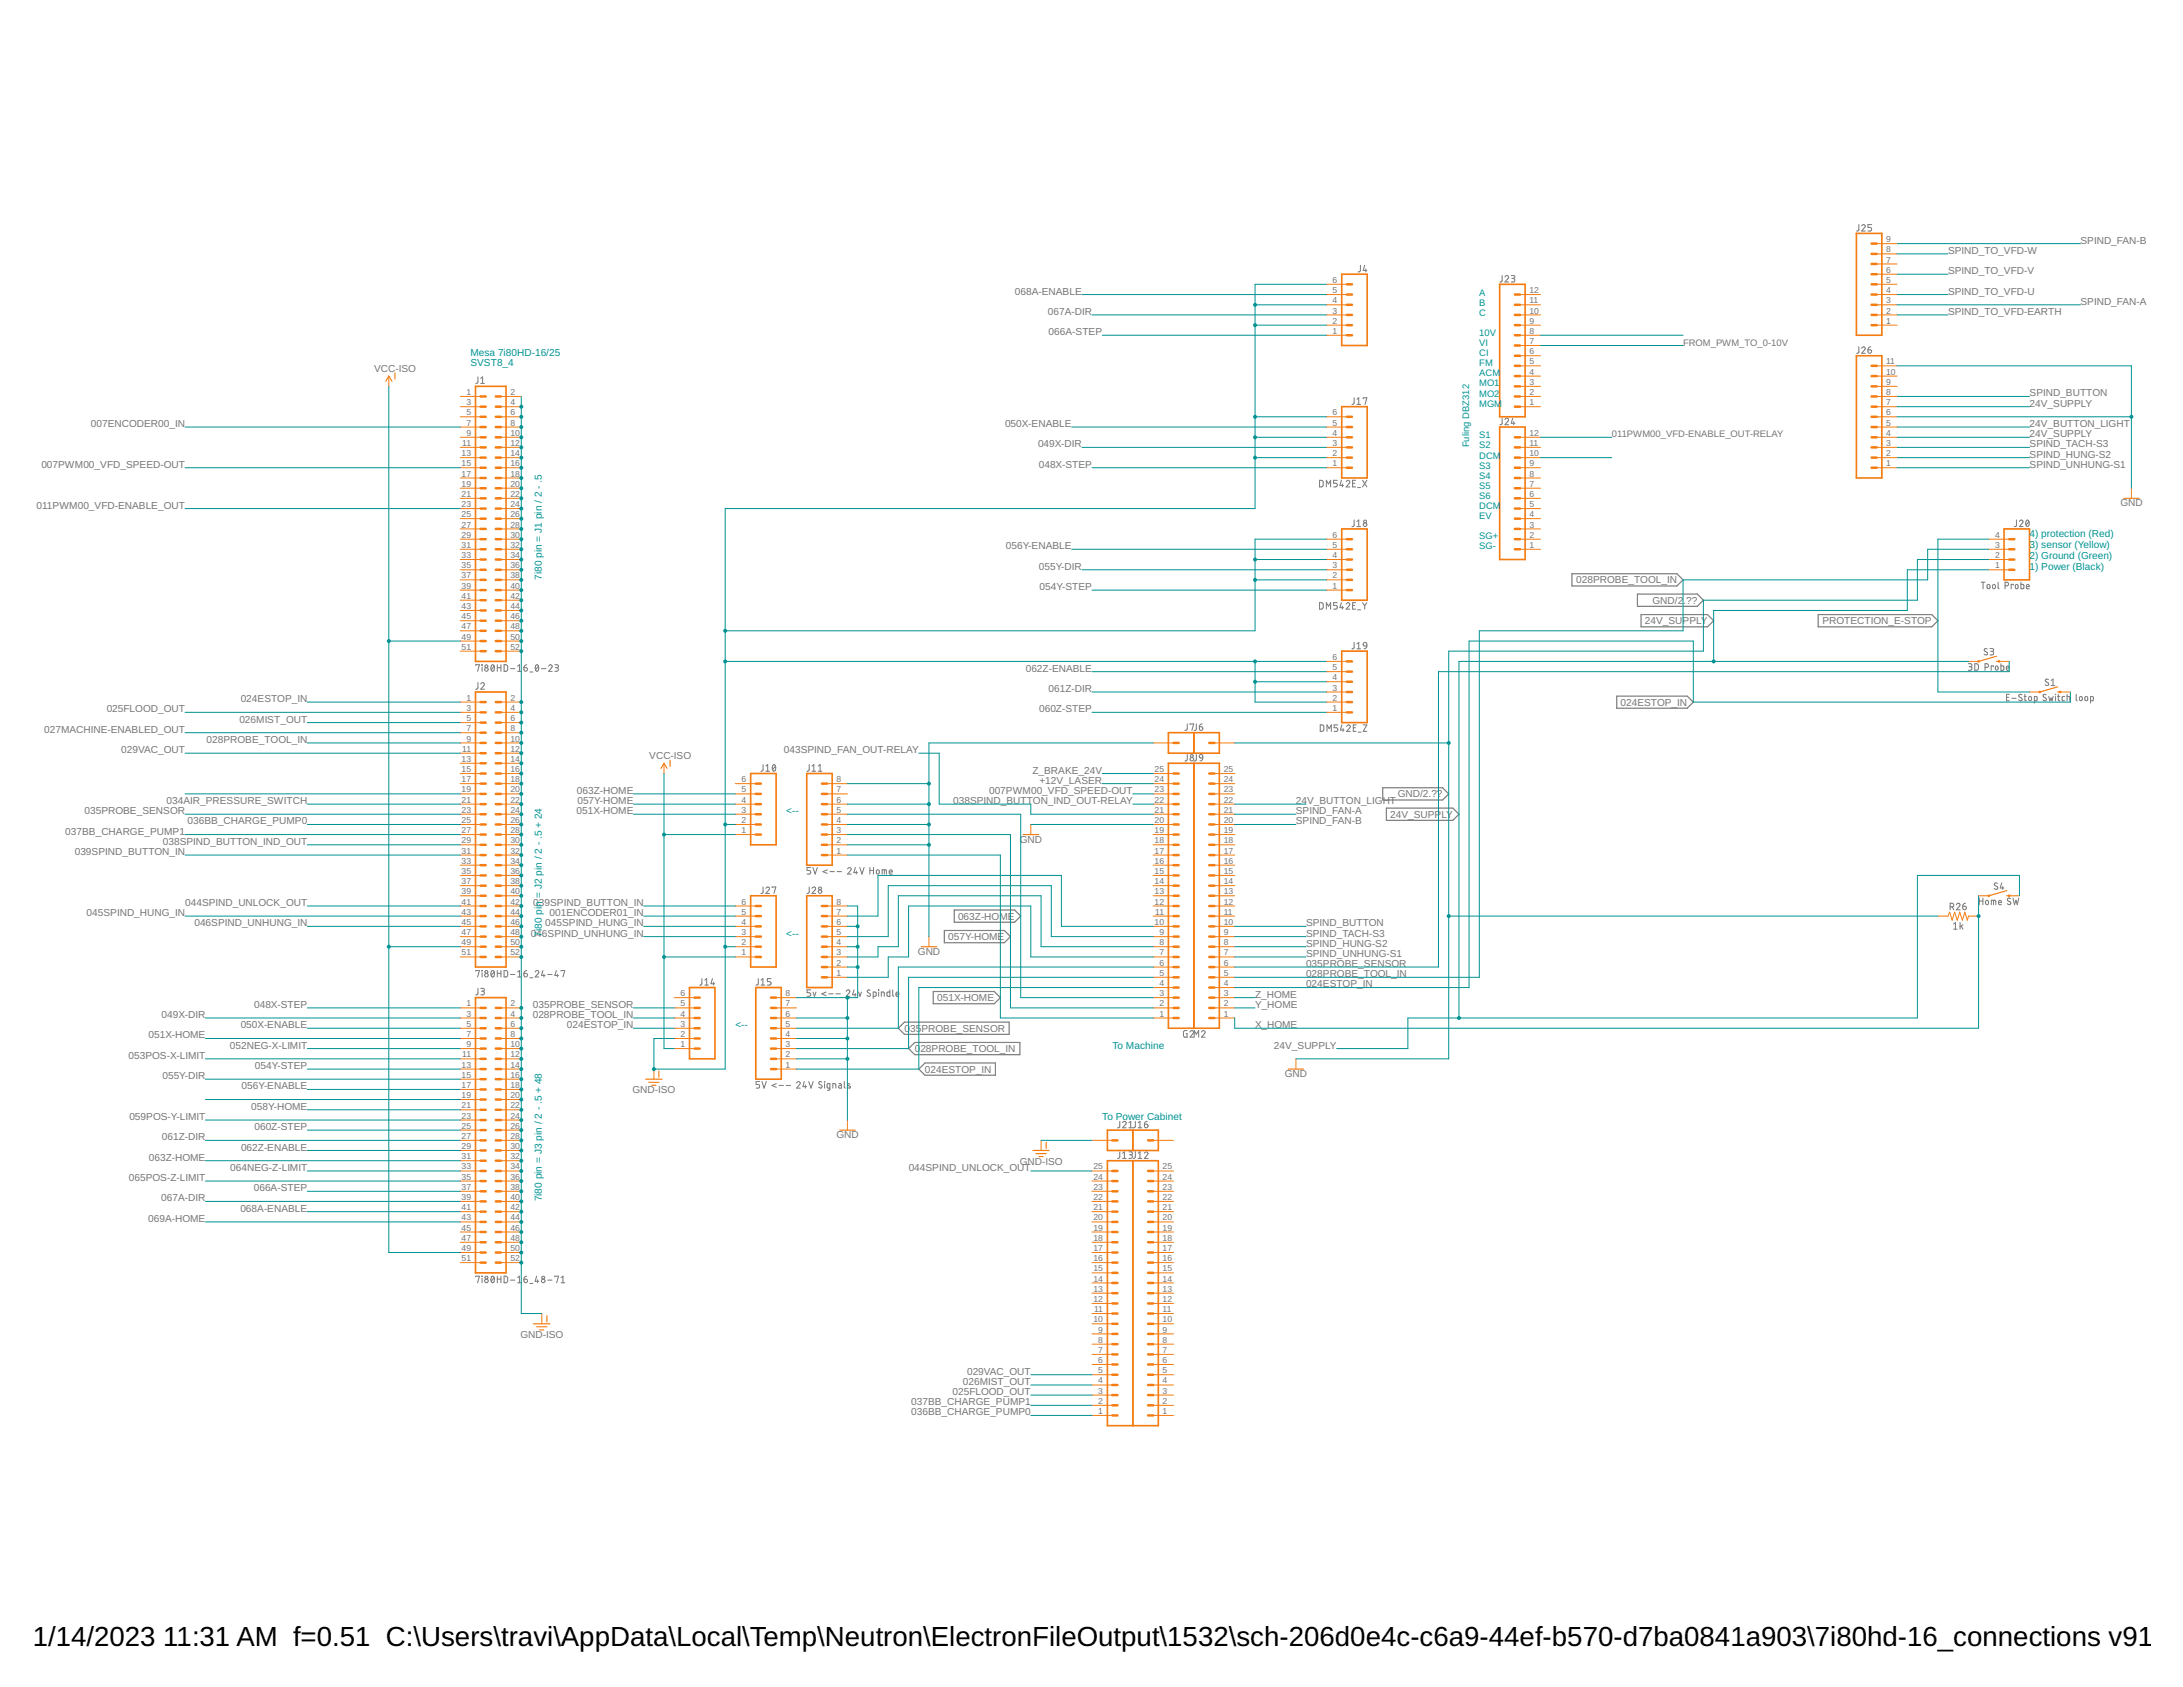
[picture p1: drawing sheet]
<svg xmlns="http://www.w3.org/2000/svg" width="279mm" height="216mm" viewBox="0 0 279 216" stroke-linecap="round" stroke-linejoin="round" font-family="sans-serif">
<defs><g id="words">
<g font-size="3.5">
<text x="4.2" y="210.7">1/14/2023</text>
<text x="20.9" y="210.7">11:31 AM f=0.51 C:\Users\travi\AppData\Local\Temp\Neutron\ElectronFileOutput\1532\sch-206d0e4c-c6a9-44ef-b570-d7ba0841a903\7i80hd-16_connections v91.sch</text>
</g>
<g font-size="1.3" fill="#757575">
<text x="249.3" y="35.1">SPIND_TO_VFD-V</text>
<text x="249.3" y="32.5">SPIND_TO_VFD-W</text>
<text x="266.3" y="31.2">SPIND_FAN-B</text>
<text x="129.9" y="37.7">068A-ENABLE</text>
<text x="134.1" y="40.3">067A-DIR</text>
<text x="249.3" y="40.3">SPIND_TO_VFD-EARTH</text>
<text x="249.3" y="37.7">SPIND_TO_VFD-U</text>
<text x="266.3" y="39">SPIND_FAN-A</text>
<text x="47.9" y="47.6">VCC-ISO</text>
<text x="134.2" y="42.9">066A-STEP</text>
<text x="259.8" y="52">24V_SUPPLY</text>
<text x="259.8" y="50.7">SPIND_BUTTON</text>
<text x="5.3" y="59.9">007PWM00_VFD_SPEED-OUT</text>
<text x="11.6" y="54.7">007ENCODER00_IN</text>
<text x="128.6" y="54.7">050X-ENABLE</text>
<text x="132.9" y="57.3">049X-DIR</text>
<text x="133" y="59.9">048X-STEP</text>
<text x="259.8" y="56">24V_SUPPLY</text>
<text x="259.8" y="59.9">SPIND_UNHUNG-S1</text>
<text x="259.8" y="58.6">SPIND_HUNG-S2</text>
<text x="259.8" y="57.3">SPIND_TACH-S3</text>
<text x="259.8" y="54.7">24V_BUTTON_LIGHT</text>
<text x="4.7" y="65.1">011PWM00_VFD-ENABLE_OUT</text>
<text x="271.4" y="64.8">GND</text>
<text x="128.7" y="70.3">056Y-ENABLE</text>
<text x="133" y="72.9">055Y-DIR</text>
<text x="133.1" y="75.5">054Y-STEP</text>
<text x="201.7" y="74.7">028PROBE_TOOL_IN</text>
<text x="211.5" y="77.3">GND/2</text>
<text x="215.4" y="77.3">.??</text>
<text x="210.5" y="79.9">24V_SUPPLY</text>
<text x="233.3" y="79.9">PROTECTION_E-STOP</text>
<text x="30.8" y="89.9">024ESTOP_IN</text>
<text x="131.3" y="86">062Z-ENABLE</text>
<text x="134.2" y="88.6">061Z-DIR</text>
<text x="5.7" y="93.8">027MACHINE-ENABLED_OUT</text>
<text x="13.7" y="91.2">025FLOOD_OUT</text>
<text x="26.4" y="95.1">028PROBE_TOOL_IN</text>
<text x="30.6" y="92.5">026MIST_OUT</text>
<text x="133" y="91.2">060Z-STEP</text>
<text x="207.4" y="90.3">024ESTOP_IN</text>
<text x="15.5" y="96.4">029VAC_OUT</text>
<text x="73.8" y="101.6">063Z-HOME</text>
<text x="83.1" y="97.2">VCC-ISO</text>
<text x="100.3" y="96.4">043SPIND_FAN_OUT-RELAY</text>
<text x="126.6" y="101.6">007PWM00_VFD_SPEED-OUT</text>
<text x="132.1" y="99">Z_BRAKE_24V</text>
<text x="133" y="100.3">+12V_LASER</text>
<text x="8.4" y="106.8">037BB_CHARGE_PUMP1</text>
<text x="10.8" y="104.2">035PROBE_SENSOR</text>
<text x="21.3" y="102.9">034AIR_PRESSURE_SWITCH</text>
<text x="24" y="105.5">036BB_CHARGE_PUMP0</text>
<text x="73.8" y="104.2">051X-HOME</text>
<text x="73.9" y="102.9">057Y-HOME</text>
<text x="122" y="102.9">038SPIND_BUTTON_IND_OUT-RELAY</text>
<text x="130.5" y="107.9">GND</text>
<text x="165.9" y="104.2">SPIND_FAN-A</text>
<text x="165.9" y="105.5">SPIND_FAN-B</text>
<text x="165.9" y="102.9">24V_BUTTON_LIGHT</text>
<text x="177.9" y="104.7">24V_SUPP</text>
<text x="178.9" y="102.1">GND/2.??</text>
<text x="184.5" y="104.7">LY</text>
<text x="9.6" y="109.4">039SPIND_BUTTON_IN</text>
<text x="20.8" y="108.1">038SPIND_BUTTON_IND_OUT</text>
<text x="11.1" y="117.2">045SPIND_HUNG_IN</text>
<text x="23.7" y="115.9">044SPIND_UNLOCK_OUT</text>
<text x="24.9" y="118.6">046SPIND_UNHUNG_IN</text>
<text x="67.9" y="119.9">046SPIND_UNHUNG_IN</text>
<text x="68.3" y="115.9">039SPIND_BUTTON_IN</text>
<text x="69.8" y="118.6">045SPIND_HUNG_IN</text>
<text x="70.3" y="117.2">001ENCODER01_IN</text>
<text x="122.6" y="117.7">063Z-HOME</text>
<text x="167.2" y="119.9">SPIND_TACH-S3</text>
<text x="167.2" y="118.6">SPIND_BUTTON</text>
<text x="117.5" y="122.2">GND</text>
<text x="121.4" y="120.3">057Y-HOME</text>
<text x="167.2" y="123.8">035PROBE_SENSOR</text>
<text x="167.2" y="122.5">SPIND_UNHUNG-S1</text>
<text x="167.2" y="121.2">SPIND_HUNG-S2</text>
<text x="167.2" y="125.1">028PROBE_TOOL_IN</text>
<text x="20.7" y="130.3">049X-DIR</text>
<text x="30.8" y="131.6">050X-ENABLE</text>
<text x="32.5" y="129">048X-STEP</text>
<text x="68.2" y="130.3">028PROBE_TOOL_IN</text>
<text x="68.2" y="129">035PROBE_SENSOR</text>
<text x="72.5" y="131.6">024ESTOP_IN</text>
<text x="120" y="128.1">051X-HOME</text>
<text x="160.6" y="131.6">X_HOME</text>
<text x="160.6" y="129">Y_HOME</text>
<text x="160.6" y="127.7">Z_HOME</text>
<text x="167.2" y="126.4">024ESTOP_IN</text>
<text x="16.5" y="135.5">053POS-X-LIMIT</text>
<text x="19" y="132.9">051X-HOME</text>
<text x="29.4" y="134.2">052NEG-X-LIMIT</text>
<text x="32.6" y="136.8">054Y-STEP</text>
<text x="115.8" y="132.1">0</text>
<text x="116.5" y="132.1">35</text>
<text x="117.1" y="134.7">0</text>
<text x="117.8" y="134.7">28PROBE_TOOL_IN</text>
<text x="117.9" y="132.1">PROBE_SENSOR</text>
<text x="118.4" y="137.3">024ESTOP_IN</text>
<text x="163" y="134.2">24V_SUPPLY</text>
<text x="164.4" y="137.9">GND</text>
<text x="16.6" y="143.3">059POS-Y-LIMIT</text>
<text x="20.8" y="138.1">055Y-DIR</text>
<text x="30.9" y="139.4">056Y-ENABLE</text>
<text x="32.2" y="142">058Y-HOME</text>
<text x="81" y="139.9">GND-ISO</text>
<text x="19.1" y="148.5">063Z-HOME</text>
<text x="20.7" y="145.9">061Z-DIR</text>
<text x="29.5" y="149.9">064NEG-Z-LIMIT</text>
<text x="30.8" y="147.2">062Z-ENABLE</text>
<text x="32.6" y="144.6">060Z-STEP</text>
<text x="107" y="145.7">GND</text>
<text x="116.3" y="149.9">044SPIND_UNLOCK_OUT</text>
<text x="130.5" y="149.1">GND-ISO</text>
<text x="16.5" y="151.2">065POS-Z-LIMIT</text>
<text x="20.6" y="153.8">067A-DIR</text>
<text x="30.8" y="155.1">068A-ENABLE</text>
<text x="32.5" y="152.5">066A-STEP</text>
<text x="19" y="156.4">069A-HOME</text>
<text x="66.6" y="171.2">GND-ISO</text>
<text x="116.6" y="179.8">037BB_CHARGE_PUMP1</text>
<text x="121.9" y="178.5">025FLOOD_OUT</text>
<text x="123.2" y="177.2">026MIST_OUT</text>
<text x="123.8" y="175.9">029VAC_OUT</text>
<text x="116.6" y="181.2">036BB_CHARGE_PUMP0</text>
</g>
<g font-size="1.3" fill="#009292">
<text x="60.2" y="46.8">SVST8_4</text>
<text x="60.2" y="45.5">Mesa 7i80HD-16/25</text>
<text x="259.8" y="68.8">4) protection (Red)</text>
<text x="259.8" y="70.2">3) sensor (Yellow)</text>
<text x="259.8" y="71.5">2) Ground (Green)</text>
<text x="69.3" y="74.2" transform="rotate(-90 69.3 74.2)">7i80 pin = J1 pin / 2 - .5</text>
<text x="259.8" y="72.9">1) Power (Black)</text>
<text x="100.6" y="104.2">&lt;--</text>
<text x="69.3" y="119.9" transform="rotate(-90 69.3 119.9)">7i80 pin = J2 pin / 2 - .5 + 24</text>
<text x="100.6" y="119.9">&lt;--</text>
<text x="94.1" y="131.6">&lt;--</text>
<text x="142.4" y="134.2">To Machine</text>
<text x="141.1" y="143.3">To Power Cabinet</text>
<text x="69.3" y="153.8" transform="rotate(-90 69.3 153.8)">7i80 pin = J3 pin / 2 - .5 + 48</text>
</g>
<g font-size="1.2" fill="#009292">
<text x="189.3" y="37.8">A</text>
<text x="189.3" y="39.1">B</text>
<text x="189.3" y="40.4">C</text>
<text x="189.3" y="43">10V</text>
<text x="189.3" y="44.3">VI</text>
<text x="189.3" y="45.6">CI</text>
<text x="189.3" y="46.9">FM</text>
<text x="189.3" y="48.2">ACM</text>
<text x="189.3" y="49.5">MO1</text>
<text x="189.3" y="50.8">MO2</text>
<text x="189.3" y="52">MGM</text>
<text x="188" y="57.3" transform="rotate(-90 188 57.3)">Fuling DBZ312</text>
<text x="189.3" y="56.1">S1</text>
<text x="189.3" y="57.4">S2</text>
<text x="189.3" y="58.7">DCM</text>
<text x="189.3" y="60">S3</text>
<text x="189.3" y="61.3">S4</text>
<text x="189.3" y="62.6">S5</text>
<text x="189.3" y="63.8">S6</text>
<text x="189.3" y="65.1">DCM</text>
<text x="189.3" y="66.4">EV</text>
<text x="189.3" y="69">SG+</text>
<text x="189.3" y="70.3">SG-</text>
</g>
<g font-size="1.2" fill="#757575">
<text x="215.4" y="44.2">FROM_PWM_TO_0-10V</text>
<text x="206.3" y="56">011PWM00_VFD-ENABLE_OUT-RELAY</text>
</g>
<g font-size="1.1" fill="#757575">
<text x="241.4" y="34.9">6</text>
<text x="241.4" y="33.6">7</text>
<text x="241.4" y="32.3">8</text>
<text x="241.4" y="31">9</text>
<text x="170.6" y="41.4">2</text>
<text x="170.6" y="40.1">3</text>
<text x="170.6" y="38.8">4</text>
<text x="170.6" y="37.5">5</text>
<text x="170.6" y="36.2">6</text>
<text x="195.7" y="41.4">9</text>
<text x="195.7" y="40.1">10</text>
<text x="195.7" y="38.8">11</text>
<text x="195.7" y="37.5">12</text>
<text x="241.4" y="41.4">1</text>
<text x="241.4" y="40.1">2</text>
<text x="241.4" y="38.8">3</text>
<text x="241.4" y="37.5">4</text>
<text x="241.4" y="36.2">5</text>
<text x="170.6" y="42.7">1</text>
<text x="195.7" y="47.9">4</text>
<text x="195.7" y="46.6">5</text>
<text x="195.7" y="45.3">6</text>
<text x="195.7" y="44">7</text>
<text x="195.7" y="42.7">8</text>
<text x="241.4" y="47.9">10</text>
<text x="241.4" y="46.6">11</text>
<text x="59.7" y="50.6">1</text>
<text x="59.7" y="51.9">3</text>
<text x="59.7" y="53.2">5</text>
<text x="65.3" y="50.6">2</text>
<text x="65.3" y="51.9">4</text>
<text x="65.3" y="53.2">6</text>
<text x="170.6" y="53.2">6</text>
<text x="195.7" y="51.9">1</text>
<text x="195.7" y="50.6">2</text>
<text x="195.7" y="49.3">3</text>
<text x="241.4" y="53.2">6</text>
<text x="241.4" y="51.9">7</text>
<text x="241.4" y="50.6">8</text>
<text x="241.4" y="49.3">9</text>
<text x="59.1" y="58.4">13</text>
<text x="59.1" y="59.7">15</text>
<text x="59.2" y="57.1">11</text>
<text x="59.7" y="54.5">7</text>
<text x="59.7" y="55.8">9</text>
<text x="65.3" y="54.5">8</text>
<text x="65.3" y="55.8">10</text>
<text x="65.3" y="57.1">12</text>
<text x="65.3" y="58.4">14</text>
<text x="65.3" y="59.7">16</text>
<text x="170.6" y="59.7">1</text>
<text x="170.6" y="58.4">2</text>
<text x="170.6" y="57.1">3</text>
<text x="170.6" y="55.8">4</text>
<text x="170.6" y="54.5">5</text>
<text x="195.7" y="59.7">9</text>
<text x="195.7" y="58.4">10</text>
<text x="195.7" y="57.1">11</text>
<text x="195.7" y="55.8">12</text>
<text x="241.4" y="59.7">1</text>
<text x="241.4" y="58.4">2</text>
<text x="241.4" y="57.1">3</text>
<text x="241.4" y="55.8">4</text>
<text x="241.4" y="54.5">5</text>
<text x="59.1" y="61">17</text>
<text x="59.1" y="62.3">19</text>
<text x="59.1" y="63.6">21</text>
<text x="59.1" y="64.9">23</text>
<text x="65.3" y="61">18</text>
<text x="65.3" y="62.3">20</text>
<text x="65.3" y="63.6">22</text>
<text x="65.3" y="64.9">24</text>
<text x="195.7" y="64.9">5</text>
<text x="195.7" y="63.6">6</text>
<text x="195.7" y="62.3">7</text>
<text x="195.7" y="61">8</text>
<text x="59.1" y="66.2">25</text>
<text x="59.1" y="67.5">27</text>
<text x="59.1" y="68.8">29</text>
<text x="59.1" y="70.1">31</text>
<text x="59.1" y="71.4">33</text>
<text x="65.3" y="66.2">26</text>
<text x="65.3" y="67.5">28</text>
<text x="65.3" y="68.8">30</text>
<text x="65.3" y="70.1">32</text>
<text x="65.3" y="71.4">34</text>
<text x="170.6" y="71.4">4</text>
<text x="170.6" y="70.1">5</text>
<text x="170.6" y="68.8">6</text>
<text x="195.7" y="70.1">1</text>
<text x="195.7" y="68.8">2</text>
<text x="195.7" y="67.5">3</text>
<text x="195.7" y="66.2">4</text>
<text x="255.3" y="71.4">2</text>
<text x="255.3" y="70.1">3</text>
<text x="255.3" y="68.8">4</text>
<text x="59.1" y="72.7">35</text>
<text x="59.1" y="74">37</text>
<text x="59.1" y="75.3">39</text>
<text x="59.1" y="76.6">41</text>
<text x="59.1" y="77.9">43</text>
<text x="65.3" y="72.7">36</text>
<text x="65.3" y="74">38</text>
<text x="65.3" y="75.3">40</text>
<text x="65.3" y="76.6">42</text>
<text x="65.3" y="77.9">44</text>
<text x="170.6" y="75.3">1</text>
<text x="170.6" y="74">2</text>
<text x="170.6" y="72.7">3</text>
<text x="255.3" y="72.7">1</text>
<text x="59.1" y="79.2">45</text>
<text x="59.1" y="80.6">47</text>
<text x="59.1" y="81.9">49</text>
<text x="59.1" y="83.2">51</text>
<text x="65.3" y="79.2">46</text>
<text x="65.3" y="80.6">48</text>
<text x="65.3" y="81.9">50</text>
<text x="65.3" y="83.2">52</text>
<text x="59.7" y="89.7">1</text>
<text x="65.3" y="89.7">2</text>
<text x="170.6" y="89.7">2</text>
<text x="170.6" y="88.4">3</text>
<text x="170.6" y="87.1">4</text>
<text x="170.6" y="85.8">5</text>
<text x="170.6" y="84.5">6</text>
<text x="59.7" y="91">3</text>
<text x="59.7" y="92.3">5</text>
<text x="59.7" y="93.6">7</text>
<text x="59.7" y="94.9">9</text>
<text x="65.3" y="91">4</text>
<text x="65.3" y="92.3">6</text>
<text x="65.3" y="93.6">8</text>
<text x="65.3" y="94.9">10</text>
<text x="170.6" y="91">1</text>
<text x="59.1" y="97.5">13</text>
<text x="59.1" y="98.8">15</text>
<text x="59.1" y="100.1">17</text>
<text x="59.1" y="101.4">19</text>
<text x="59.2" y="96.2">11</text>
<text x="65.3" y="96.2">12</text>
<text x="65.3" y="97.5">14</text>
<text x="65.3" y="98.8">16</text>
<text x="65.3" y="100.1">18</text>
<text x="65.3" y="101.4">20</text>
<text x="94.9" y="101.4">5</text>
<text x="94.9" y="100.1">6</text>
<text x="107.1" y="101.4">7</text>
<text x="107.1" y="100.1">8</text>
<text x="147.8" y="101.4">23</text>
<text x="147.8" y="100.1">24</text>
<text x="147.8" y="98.8">25</text>
<text x="156.6" y="101.4">23</text>
<text x="156.6" y="100.1">24</text>
<text x="156.6" y="98.8">25</text>
<text x="59.1" y="102.7">21</text>
<text x="59.1" y="104">23</text>
<text x="59.1" y="105.3">25</text>
<text x="59.1" y="106.6">27</text>
<text x="59.1" y="107.9">29</text>
<text x="65.3" y="102.7">22</text>
<text x="65.3" y="104">24</text>
<text x="65.3" y="105.3">26</text>
<text x="65.3" y="106.6">28</text>
<text x="65.3" y="107.9">30</text>
<text x="94.9" y="106.6">1</text>
<text x="94.9" y="105.3">2</text>
<text x="94.9" y="104">3</text>
<text x="94.9" y="102.7">4</text>
<text x="107.1" y="107.9">2</text>
<text x="107.1" y="106.6">3</text>
<text x="107.1" y="105.3">4</text>
<text x="107.1" y="104">5</text>
<text x="107.1" y="102.7">6</text>
<text x="147.8" y="107.9">18</text>
<text x="147.8" y="106.6">19</text>
<text x="147.8" y="105.3">20</text>
<text x="147.8" y="104">21</text>
<text x="147.8" y="102.7">22</text>
<text x="156.6" y="107.9">18</text>
<text x="156.6" y="106.6">19</text>
<text x="156.6" y="105.3">20</text>
<text x="156.6" y="104">21</text>
<text x="156.6" y="102.7">22</text>
<text x="59.1" y="109.2">31</text>
<text x="59.1" y="110.5">33</text>
<text x="59.1" y="111.9">35</text>
<text x="59.1" y="113.2">37</text>
<text x="65.3" y="109.2">32</text>
<text x="65.3" y="110.5">34</text>
<text x="65.3" y="111.9">36</text>
<text x="65.3" y="113.2">38</text>
<text x="107.1" y="109.2">1</text>
<text x="147.8" y="113.2">14</text>
<text x="147.8" y="111.9">15</text>
<text x="147.8" y="110.5">16</text>
<text x="147.8" y="109.2">17</text>
<text x="156.6" y="113.2">14</text>
<text x="156.6" y="111.9">15</text>
<text x="156.6" y="110.5">16</text>
<text x="156.6" y="109.2">17</text>
<text x="59.1" y="114.5">39</text>
<text x="59.1" y="115.8">41</text>
<text x="59.1" y="117.1">43</text>
<text x="59.1" y="118.4">45</text>
<text x="59.1" y="119.7">47</text>
<text x="65.3" y="114.5">40</text>
<text x="65.3" y="115.8">42</text>
<text x="65.3" y="117.1">44</text>
<text x="65.3" y="118.4">46</text>
<text x="65.3" y="119.7">48</text>
<text x="94.9" y="119.7">3</text>
<text x="94.9" y="118.4">4</text>
<text x="94.9" y="117.1">5</text>
<text x="94.9" y="115.8">6</text>
<text x="107.1" y="119.7">5</text>
<text x="107.1" y="118.4">6</text>
<text x="107.1" y="117.1">7</text>
<text x="107.1" y="115.8">8</text>
<text x="147.8" y="118.4">10</text>
<text x="147.8" y="115.8">12</text>
<text x="147.8" y="114.5">13</text>
<text x="147.9" y="117.1">11</text>
<text x="148.4" y="119.7">9</text>
<text x="156.6" y="119.7">9</text>
<text x="156.6" y="118.4">10</text>
<text x="156.6" y="117.1">11</text>
<text x="156.6" y="115.8">12</text>
<text x="156.6" y="114.5">13</text>
<text x="59.1" y="121">49</text>
<text x="59.1" y="122.3">51</text>
<text x="65.3" y="121">50</text>
<text x="65.3" y="122.3">52</text>
<text x="94.9" y="122.3">1</text>
<text x="94.9" y="121">2</text>
<text x="107.1" y="124.9">1</text>
<text x="107.1" y="123.6">2</text>
<text x="107.1" y="122.3">3</text>
<text x="107.1" y="121">4</text>
<text x="148.4" y="124.9">5</text>
<text x="148.4" y="123.6">6</text>
<text x="148.4" y="122.3">7</text>
<text x="148.4" y="121">8</text>
<text x="156.6" y="124.9">5</text>
<text x="156.6" y="123.6">6</text>
<text x="156.6" y="122.3">7</text>
<text x="156.6" y="121">8</text>
<text x="59.7" y="128.8">1</text>
<text x="59.7" y="130.1">3</text>
<text x="59.7" y="131.4">5</text>
<text x="65.3" y="128.8">2</text>
<text x="65.3" y="130.1">4</text>
<text x="65.3" y="131.4">6</text>
<text x="87.1" y="131.4">3</text>
<text x="87.1" y="130.1">4</text>
<text x="87.1" y="128.8">5</text>
<text x="87.1" y="127.5">6</text>
<text x="100.5" y="131.4">5</text>
<text x="100.5" y="130.1">6</text>
<text x="100.5" y="128.8">7</text>
<text x="100.5" y="127.5">8</text>
<text x="148.4" y="130.1">1</text>
<text x="148.4" y="128.8">2</text>
<text x="148.4" y="127.5">3</text>
<text x="148.4" y="126.2">4</text>
<text x="156.6" y="130.1">1</text>
<text x="156.6" y="128.8">2</text>
<text x="156.6" y="127.5">3</text>
<text x="156.6" y="126.2">4</text>
<text x="59.1" y="136.6">13</text>
<text x="59.1" y="137.9">15</text>
<text x="59.2" y="135.3">11</text>
<text x="59.7" y="132.7">7</text>
<text x="59.7" y="134">9</text>
<text x="65.3" y="132.7">8</text>
<text x="65.3" y="134">10</text>
<text x="65.3" y="135.3">12</text>
<text x="65.3" y="136.6">14</text>
<text x="65.3" y="137.9">16</text>
<text x="87.1" y="134">1</text>
<text x="87.1" y="132.7">2</text>
<text x="100.5" y="136.6">1</text>
<text x="100.5" y="135.3">2</text>
<text x="100.5" y="134">3</text>
<text x="100.5" y="132.7">4</text>
<text x="59.1" y="139.2">17</text>
<text x="59.1" y="140.5">19</text>
<text x="59.1" y="141.8">21</text>
<text x="59.1" y="143.1">23</text>
<text x="65.3" y="139.2">18</text>
<text x="65.3" y="140.5">20</text>
<text x="65.3" y="141.8">22</text>
<text x="65.3" y="143.1">24</text>
<text x="59.1" y="144.5">25</text>
<text x="59.1" y="145.8">27</text>
<text x="59.1" y="147.1">29</text>
<text x="59.1" y="148.4">31</text>
<text x="59.1" y="149.7">33</text>
<text x="65.3" y="144.5">26</text>
<text x="65.3" y="145.8">28</text>
<text x="65.3" y="147.1">30</text>
<text x="65.3" y="148.4">32</text>
<text x="65.3" y="149.7">34</text>
<text x="139.9" y="149.7">25</text>
<text x="148.8" y="149.7">25</text>
<text x="59.1" y="151">35</text>
<text x="59.1" y="152.3">37</text>
<text x="59.1" y="153.6">39</text>
<text x="59.1" y="154.9">41</text>
<text x="65.3" y="151">36</text>
<text x="65.3" y="152.3">38</text>
<text x="65.3" y="153.6">40</text>
<text x="65.3" y="154.9">42</text>
<text x="139.9" y="154.9">21</text>
<text x="139.9" y="153.6">22</text>
<text x="139.9" y="152.3">23</text>
<text x="139.9" y="151">24</text>
<text x="148.8" y="154.9">21</text>
<text x="148.8" y="153.6">22</text>
<text x="148.8" y="152.3">23</text>
<text x="148.8" y="151">24</text>
<text x="59.1" y="156.2">43</text>
<text x="59.1" y="157.5">45</text>
<text x="59.1" y="158.8">47</text>
<text x="59.1" y="160.1">49</text>
<text x="59.1" y="161.4">51</text>
<text x="65.3" y="156.2">44</text>
<text x="65.3" y="157.5">46</text>
<text x="65.3" y="158.8">48</text>
<text x="65.3" y="160.1">50</text>
<text x="65.3" y="161.4">52</text>
<text x="139.9" y="161.4">16</text>
<text x="139.9" y="160.1">17</text>
<text x="139.9" y="158.8">18</text>
<text x="139.9" y="157.5">19</text>
<text x="139.9" y="156.2">20</text>
<text x="148.8" y="161.4">16</text>
<text x="148.8" y="160.1">17</text>
<text x="148.8" y="158.8">18</text>
<text x="148.8" y="157.5">19</text>
<text x="148.8" y="156.2">20</text>
<text x="139.9" y="166.6">12</text>
<text x="139.9" y="165.3">13</text>
<text x="139.9" y="164">14</text>
<text x="139.9" y="162.7">15</text>
<text x="140" y="167.9">11</text>
<text x="148.8" y="167.9">11</text>
<text x="148.8" y="166.6">12</text>
<text x="148.8" y="165.3">13</text>
<text x="148.8" y="164">14</text>
<text x="148.8" y="162.7">15</text>
<text x="139.9" y="169.2">10</text>
<text x="140.6" y="173.1">7</text>
<text x="140.6" y="171.8">8</text>
<text x="140.6" y="170.5">9</text>
<text x="148.8" y="173.1">7</text>
<text x="148.8" y="171.8">8</text>
<text x="148.8" y="170.5">9</text>
<text x="148.8" y="169.2">10</text>
<text x="140.6" y="179.7">2</text>
<text x="140.6" y="178.4">3</text>
<text x="140.6" y="177.1">4</text>
<text x="140.6" y="175.8">5</text>
<text x="140.6" y="174.4">6</text>
<text x="148.8" y="179.7">2</text>
<text x="148.8" y="178.4">3</text>
<text x="148.8" y="177.1">4</text>
<text x="148.8" y="175.8">5</text>
<text x="148.8" y="174.4">6</text>
<text x="140.6" y="181">1</text>
<text x="148.8" y="181">1</text>
</g>
</g></defs>
<g fill="none" stroke="#757575" stroke-width=".13">
<path d="M174.1 34v.7l-.3 .1M174.7 34l-.2 .6h.4M174.8 34.4v.4M192.3 35.3l-.1 .7-.2 .1M192.6 35.5a.23 .23 0 0 1 .3-.2 .23 .23 0 0 1 .1 .3l-.4 .5h.5M193.4 35.3h.5l-.1 .3h-.3M193.7 35.6a.23 .23 0 0 1 .2 .3 .23 .23 0 0 1-.2 .2h-.3M237.9 28.7v.8l-.3 .1M238.3 28.9a.22 .22 0 0 1 .3-.2 .22 .22 0 0 1 .1 .4l-.4 .5h.4M239.5 28.7h-.4v.4h.3l.1 .2-.1 .2-.3 .1M61.2 48.2v.8l-.3 .1M61.5 49.1h.5"/>
<path d="M61.5 48.4l.3-.2v.9M173.3 50.9v.7l-.3 .2M173.7 51.8h.4M173.7 51.1l.2-.2v.9M174.5 51v-.1h.4l-.2 .9M192.3 53.5l-.1 .8-.2 .1M192.6 53.7a.23 .23 0 0 1 .3-.2 .23 .23 0 0 1 .1 .4l-.4 .5h.5M193.6 53.5l-.2 .7h.5M193.7 54v.4M237.9 44.4v.7l-.3 .1M238.3 44.6a.23 .23 0 0 1 .3-.2 .23 .23 0 0 1 .1 .4l-.4 .4h.4M239.1 44.8h.3a.23 .23 0 0 1 .1 .2 .23 .23 0 0 1-.2 .2 .23 .23 0 0 1-.2-.2z"/>
<path d="M239.4 44.4a.36 .36 0 0 0-.3 .4M168.9 61.5h.3a.65 .65 0 0 1 .1 .7l-.4 .1zM168.9 77.1l.3 .1a.65 .65 0 0 1 .1 .6l-.1 .1-.3 .1zM169.8 62.3v-.8l.2 .4 .3-.4v.8M169.8 78v-.9l.2 .5 .3-.5v.9M171.2 61.5h-.5v.3l.4 .1 .1 .1-.1 .3h-.4M171.2 77.1h-.5v.4h.4l.1 .2-.1 .2-.4 .1M171.7 61.5l-.2 .6h.5M171.7 77.1l-.2 .7h.5M171.8 61.9v.4M171.8 77.6v.4M172.3 61.7a.23 .23 0 0 1 .3-.2 .23 .23 0 0 1 .1 .3l-.4 .5h.5"/>
<path d="M172.3 77.3a.23 .23 0 0 1 .3-.2 .23 .23 0 0 1 .1 .4l-.4 .5h.5M173.1 61.8h.3M173.1 77.5h.3M173.3 66.5v.8l-.3 .1M173.5 61.5h-.4v.8h.4M173.5 77.1h-.4v.9h.4M173.7 66.7l.2-.2v.9M173.7 67.4h.4M173.8 62.4h.3M173.8 78h.3M174.4 61.5l.5 .8M174.4 77.1l.3 .4"/>
<path d="M174.7 77.5v.5M174.9 61.5l-.5 .8M174.9 77.1l-.2 .4M253.6 74.5h.4M253.8 74.5v.9M254.3 74.9a.19 .19 0 0 1 .3-.1 .19 .19 0 0 1 .1 .2v.2l-.2 .2-.2-.2zM255 74.9l.2-.1 .2 .1v.3l-.1 .1-.3-.1zM255.7 74.5v.8l.2 .1M256.6 75h.4a.24 .24 0 0 0 .1-.3 .24 .24 0 0 0-.2-.2h-.3v.9M257.7 74.9v-.1h-.3v.6M258 74.8h.1l.2 .1-.1 .4-.2-.1zM258.1 66.5v.8l-.3 .1"/>
<path d="M258.5 66.7l.1-.1a.22 .22 0 0 1 .3 .2l-.4 .6h.4M258.7 74.5v.9l.3-.1v-.1v-.3l-.3-.1M259.4 75.1h.3l-.1-.3-.2 .1v.3v.1l.3 .1M259.4 66.6l.1-.1a.5 .5 0 0 1 0 .9l-.2-.3v-.3zM259.7 66.7l-.4 .5M60.9 85.2v-.1h.5l-.3 .8M61.2 87.4v.7l-.3 .1M61.5 87.5a.23 .23 0 0 1 .4-.1 .23 .23 0 0 1 0 .3l-.4 .5h.5M61.7 85.1h.1M61.7 85.4v.5M62.9 85.1h.2a.5 .5 0 0 1 0 .8l-.2-.1-.1-.3zM63.2 85.3l-.3 .4"/>
<path d="M63.6 85.1v.8M63.6 85.4h.5M64.1 85.1v.8M64.5 85.1h.4l.1 .2v.4l-.3 .2h-.2zM65.3 85.6h.6M66.3 85.9h.4M66.3 85.3l.2-.2v.8M67.1 85.4h.2a.23 .23 0 0 1 .2 .3 .23 .23 0 0 1-.2 .2 .23 .23 0 0 1-.2-.2zM67.4 85.1a.4 .4 0 0 0-.3 .3M67.8 86h.4M68.6 85.1h.1a.5 .5 0 0 1 0 .8l-.1-.1-.1-.3zM68.9 85.3l-.4 .4"/>
<path d="M69.3 85.6h.6M70.2 85.3a.23 .23 0 0 1 .3-.2 .23 .23 0 0 1 .1 .3l-.4 .5h.5M71 85.1h.3l.2 .2-.1 .1h-.3M71.2 85.4a.23 .23 0 0 1 .3 .3 .23 .23 0 0 1-.3 .2h-.2M97.7 97.9l-.1 .7-.2 .1M98 98.7h.5M98 98l.3-.1v.8M99 97.9h.1a.5 .5 0 0 1 0 .8h-.1l-.2-.4zM99.3 98l-.4 .5M103.6 97.9l-.1 .7-.2 .1M103.9 98.7h.5M103.9 98l.3-.1v.8"/>
<path d="M104.7 98.7h.5M104.7 98l.3-.1v.8M152 96.6v.6l-.2 .2h-.1M152 92.6v.7l-.2 .2h-.1M152.3 92.7v-.1h.5l-.3 .9M153.1 96.6v.7l-.3 .1M153.1 92.6v.8l-.3 .1M153.5 93h.3a.23 .23 0 0 1 .2 .3 .23 .23 0 0 1-.3 .2 .23 .23 0 0 1-.2-.3zM153.5 96.7a.23 .23 0 0 1 .3-.1 .23 .23 0 0 1 .1 .2v.2h-.3zM153.9 92.6a.36 .36 0 0 0-.4 .4M153.9 97a.36 .36 0 0 1-.3 .4M169 92.8l.4 .1v.5l-.1 .2h-.3z"/>
<path d="M169.8 93.6v-.8l.3 .4 .3-.4v.8M171.2 92.8h-.4v.3h.2l.2 .2-.1 .3h-.3M171.7 92.8l-.1 .6h.4M171.9 93.2v.4M172.4 93a.23 .23 0 0 1 .3-.2 .23 .23 0 0 1 .1 .3l-.4 .5h.4M173.2 93.1h.3M173.3 82.2v.8h-.3M173.6 92.8h-.4v.8h.4M173.7 82.4l.2-.2v.8M173.7 83h.4M173.8 93.7h.4M174.5 92.8h.4l-.4 .8h.4"/>
<path d="M174.5 82.3a.23 .23 0 0 1 .3-.1 .23 .23 0 0 1 .1 .2v.3h-.3l-.1-.2zM174.9 82.7a.36 .36 0 0 1-.3 .3M251.9 84.9l.4 .1h.1l-.1 .3h-.3M252.2 85.3a.23 .23 0 0 1 .2 .3 .23 .23 0 0 1-.2 .2h-.3M252.8 84.9l.3 .1a.65 .65 0 0 1 .1 .7l-.4 .1zM254.1 85.4h.3a.24 .24 0 0 0 .1-.3 .24 .24 0 0 0-.2-.2h-.2v.9M254.3 83.1l-.3-.1v.2l.4 .3v.2a.27 .27 0 0 1-.5 0M254.7 83l.4 .1v.2l-.3 .1M254.9 83.4a.23 .23 0 0 1 .3 .2 .23 .23 0 0 1-.3 .2h-.2M255.1 85.3v-.1h-.3v.6M255.4 85.3l.2-.1 .1 .1v.4l-.1 .1-.2-.1zM256.1 84.9v.9h.3l.1-.2v-.3l-.4-.1"/>
<path d="M256.8 85.5h.4l-.1-.2h-.3v.3l.1 .2h.3M256.8 89.2h.3M257.2 88.9h-.4v.8h.4M257.5 89.4h.5M258.8 88.9h-.3l-.1 .1 .4 .4v.2a.3 .3 0 0 1-.4 0M259.1 89.1h.2M259.2 88.9v.7l.1 .1M259.7 89.2h.3l-.1 .5h-.2l-.1-.2zM260.4 89.7l.3-.1v-.4l-.3-.1v.9M261.9 88.9h-.1a.19 .19 0 0 0-.3 0 .19 .19 0 0 0 .1 .3l.3 .2v.2a.27 .27 0 0 1-.4 0M262.2 87l-.3-.1-.1 .2 .4 .4v.2a.3 .3 0 0 1-.5-.1M262.2 89.1l.2 .6 .1-.4 .1 .4 .2-.6"/>
<path d="M262.5 87.1l.3-.2v.8M262.5 87.7h.5M263.1 88.9h.1M263.1 89.1v.6M263.3 89.1h.3M263.4 88.9v.7l.1 .1h.1M264.2 89.1l-.2 .1-.1 .1 .1 .4h.2M264.6 89.1l.3 .1v.5M264.6 88.9v.8M265.7 88.9v.7l.2 .1M266.2 89.2h.3l-.1 .5-.2-.1zM266.9 89.2h.3l-.1 .5h-.2l-.1-.2z"/>
<path d="M267.6 89.7l.3-.1v-.4l-.3-.1v.9M97.7 113.5l-.1 .8h-.2M98 113.7a.23 .23 0 0 1 .3-.2 .23 .23 0 0 1 .1 .4l-.4 .4h.5M98.8 113.6v-.1h.5l-.2 .8M103.6 113.5l-.1 .8h-.2M103.8 111h-.5v.4h.4l.1 .2-.1 .2-.4 .1M103.9 113.7a.23 .23 0 0 1 .4-.2 .23 .23 0 0 1 0 .4l-.4 .4h.5M104 111l.3 .9 .3-.9M105.9 111.3l-.6 .2 .6 .3M106.2 111.5h.6M107.1 111.5h.6M108.5 111.2a.23 .23 0 0 1 .3-.2 .23 .23 0 0 1 .1 .4l-.4 .5h.4"/>
<path d="M109.5 111l-.2 .7h.4M109.6 111.5v.4M110 111l.3 .9 .3-.9M111.3 111.4h.5M111.3 111v.9M111.8 111v.9M112.2 111.4l.2-.1 .1 .1v.3l-.1 .1h-.2zM112.9 111.9v-.6h.5l.1 .6M113.2 111.3v.6M113.8 111.6h.4l-.1-.3-.2 .1-.1 .3 .1 .1 .3 .1M249.6 116.1h.2a.23 .23 0 0 0 .3-.3 .23 .23 0 0 0-.3-.2h-.2v.8M249.9 116.1l.2 .3"/>
<path d="M250 118.3l.3-.2v.8M250 118.9h.5M250.4 115.8a.23 .23 0 0 1 .3-.2 .23 .23 0 0 1 .1 .4l-.4 .4h.5M250.9 118.1v.8M251 118.5l.2 .4M251.2 116h.3a.23 .23 0 0 1 .2 .2 .23 .23 0 0 1-.3 .2 .23 .23 0 0 1-.2-.2zM251.2 118.3l-.3 .3M251.6 115.6a.36 .36 0 0 0-.4 .4M253.3 114.9v.9M253.3 115.3h.5M253.8 114.9v.9M254.2 115.3l.1-.1 .2 .1-.1 .5-.2-.1z"/>
<path d="M254.9 115.8v-.6h.4l.1 .1v.5M255.1 115.2v.6M255.7 113.1l-.3-.1-.2 .2 .5 .3v.2a.3 .3 0 0 1-.5 0M255.8 115.5h.4l-.1-.2h-.3v.3l.1 .2h.3M256.2 113l-.2 .6h.5M256.3 113.5v.3M257.3 115a.23 .23 0 0 0-.2-.1 .23 .23 0 0 0-.2 .2l.5 .5-.2 .2-.3-.1M257.6 114.9l.2 .9 .2-.6 .2 .6 .2-.9M60.9 124.3v-.1h.5l-.3 .8M61.2 126.5v.7l-.3 .1M61.5 126.5l.5 .1-.1 .2-.3 .1M61.7 124.2h.1"/>
<path d="M61.7 124.5v.5M61.8 126.9a.23 .23 0 0 1 .2 .2 .23 .23 0 0 1-.2 .2h-.3M62.9 124.2h.2a.48 .48 0 0 1 0 .8 .52 .52 0 0 1-.2-.8zM63.2 124.4l-.3 .4M63.6 124.2v.8M63.6 124.6h.5M64.1 124.2v.8M64.5 124.2l.4 .1 .1 .5-.1 .2h-.4zM65.3 124.7h.6M66.3 124.4l.2-.2v.8M66.3 125h.4M67.1 124.6h.2a.23 .23 0 0 1 .2 .2 .23 .23 0 0 1-.2 .2 .23 .23 0 0 1-.2-.2z"/>
<path d="M67.4 124.2a.36 .36 0 0 0-.3 .4M67.8 125.1h.4M68.5 124.4a.23 .23 0 0 1 .3-.2 .23 .23 0 0 1 .1 .4l-.4 .4h.5M69.5 124.2l-.2 .6h.5M69.6 124.7v.3M70.1 124.7h.6M71.2 124.2l-.2 .6h.5M71.3 124.7v.3M71.8 124.3v-.1h.5l-.2 .8M89.8 125.2v.8l-.2 .1M90.2 126.1h.5M90.2 125.4l.2-.2v.9"/>
<path d="M91.2 125.2l-.2 .7h.5M91.3 125.7v.4M97 125.2v.8l-.2 .1M97.2 138.4h-.4v.4h.3l.1 .2-.1 .2-.3 .1M97.4 125.4l.2-.2v.9M97.4 126.1h.5M97.5 138.4l.3 .9 .3-.9M98.7 125.2h-.5v.4h.4l.1 .2-.1 .2-.4 .1M99.4 138.7l-.6 .2 .6 .2M99.7 138.9h.6M100.6 138.9h.6M102 138.6a.24 .24 0 0 1 .1-.2 .24 .24 0 0 1 .3 .1v.2l-.4 .6h.4"/>
<path d="M102.9 138.4l-.1 .7h.4M103.1 138.9v.4M103.5 138.4l.3 .9 .3-.9M103.8 126.7h-.5v.3h.3l.2 .2-.1 .3h-.4M104.1 127l.1 .5 .2-.5M105.2 138.5l-.3-.1-.1 .2 .1 .2 .3 .2v.1l-.1 .2-.3-.2M105.5 138.4l.1 .1zM105.5 138.7v.6M105.7 127l-.5 .2 .5 .2M106.1 127.2h.5M106.2 139.3l-.3-.1v-.5h.3v.7v.1h-.3M106.6 139.3v-.6l.4 .1v.5"/>
<path d="M107 127.2h.5M107.4 138.7h.2l.1 .1v.5l-.3-.1-.1-.2 .4-.1M108.1 138.4v.7l.1 .2M108.3 126.9a.23 .23 0 0 1 .3-.2 .23 .23 0 0 1 .1 .3l-.4 .5h.5M108.8 138.7h-.2l-.1 .2 .3 .2v.1h-.3M109.3 126.7l-.2 .6h.5M109.5 127.1v.4M109.9 127l.2 .5 .2-.5M111.4 126.7h-.3l-.1 .2 .4 .3v.2a.29 .29 0 0 1-.4 0M111.8 127.5l.3-.1v-.3v-.1h-.3v.8M112.4 126.7h.1M112.5 127v.5"/>
<path d="M112.8 127.5v-.5h.4v.5M113.9 126.7v.8h-.3l-.1-.1v-.4h.4M114.3 126.7v.7l.1 .1M114.7 127.2h.3v-.2h-.3v.4v.1h.3M151.9 131.9h-.3l-.1 .2v.4l.1 .2h.3v-.4h-.1M152.3 132.1a.22 .22 0 0 1 .3-.2 .22 .22 0 0 1 .1 .4l-.4 .4h.5M152.8 132.7v-.8l.3 .5 .3-.5v.8M153.8 132.1a.23 .23 0 0 1 .3-.2 .23 .23 0 0 1 .1 .4l-.4 .4h.4M143.3 147.4v.7l-.3 .2M143.3 143.5v.8h-.3M143.7 143.7a.23 .23 0 0 1 .3-.2 .23 .23 0 0 1 .1 .4l-.4 .4h.4M143.7 148.3h.4"/>
<path d="M143.7 147.6l.2-.2v.9M144.5 147.4h.3l.1 .2-.1 .2h-.2M144.5 144.3h.4M144.5 143.7l.2-.2v.8M144.7 147.8a.23 .23 0 0 1 .2 .2 .23 .23 0 0 1-.2 .3h-.2M145.3 147.4v.7l-.3 .2M145.3 143.5v.8h-.3M145.7 148.3h.4M145.7 147.6l.2-.2v.9M145.7 143.7l.2-.2v.8M145.7 144.3h.4M146.5 147.6v-.1a.22 .22 0 0 1 .3 0 .22 .22 0 0 1 .1 .3l-.4 .5h.4"/>
<path d="M146.5 143.9h.2a.23 .23 0 0 1 .2 .2 .23 .23 0 0 1-.2 .2 .23 .23 0 0 1-.2-.2zM146.8 143.5a.36 .36 0 0 0-.3 .4M60.9 163.4v-.1h.5l-.3 .9M61.7 163.3v.1zM61.7 163.6v.6M62.9 163.4l.2-.1a.5 .5 0 0 1 0 .9l-.2-.2-.1-.3zM63.2 163.5l-.3 .5M63.6 163.3v.9M63.6 163.7h.5M64.1 163.3v.9M64.5 163.3l.4 .1 .1 .2v.3l-.3 .3h-.2zM65.3 163.8h.6"/>
<path d="M66.3 163.5l.2-.2v.9M66.3 164.2h.4M67.1 163.7h.2a.23 .23 0 0 1 .2 .3 .23 .23 0 0 1-.2 .2 .23 .23 0 0 1-.2-.3zM67.4 163.3a.36 .36 0 0 0-.3 .4M67.8 164.3h.4M68.7 163.3l-.2 .7h.5M68.8 163.8v.4M70.1 163.8h.6M71 163.4v-.1h.5l-.3 .9M71.8 164.2h.5M71.8 163.5l.3-.2v.9"/>
<circle cx="174.7" cy="67.2" r=".23"/>
<circle cx="174.7" cy="66.7" r=".18"/>
<circle cx="62.3" cy="85.7" r=".23"/>
<circle cx="62.3" cy="85.3" r=".18"/>
<circle cx="152.5" cy="96.7" r=".18"/>
<circle cx="152.5" cy="97.2" r=".24"/>
<circle cx="105" cy="113.7" r=".19"/>
<circle cx="105" cy="114.1" r=".23"/>
<circle cx="62.3" cy="124.8" r=".23"/>
<circle cx="62.3" cy="124.4" r=".18"/>
<circle cx="62.3" cy="163.9" r=".23"/>
<circle cx="62.3" cy="163.5" r=".18"/>
<circle cx="69.5" cy="163.9" r=".24"/>
<circle cx="69.5" cy="163.5" r=".18"/>
</g>
<g fill="none" stroke="#757575" stroke-width=".15">
<path d="M201.2 73.4h13.4l.8 .8-.8 .8h-13.4zM209.6 76h7.6l.8 .8-.8 .8h-7.6zM210 78.7h8.5l.8 .7-.8 .8h-8.5zM232.7 78.7h14.5l.8 .7-.8 .8h-14.5zM206.9 89.1h9l.8 .8-.8 .7h-9zM120.9 119.1h7.6l.8 .8-.8 .7h-7.6zM122.1 116.5h7.8l.7 .7-.7 .8h-7.8zM177 100.8h7.6l.8 .8-.8 .8h-7.6zM177.4 103.4h8.5l.8 .8-.8 .8h-8.5zM115 131.6l.8-.8h13.4v1.6h-13.4zM116.3 134.2l.8-.8h13.4v1.6h-13.4zM117.6 136.8l.8-.8h9v1.6h-9z"/>
<path d="M119.4 126.9h7.9l.7 .8-.7 .8h-7.9z"/>
</g>
<path d="M60.9 49.4h3.9v35.2h-3.9zM171.7 52h3.3v9.2h-3.3zM171.7 67.7h3.3v9.1h-3.3zM60.9 88.6h3.9v35.2h-3.9zM96.1 99h3.2v9.1h-3.2zM103.3 99h3.2v11.7h-3.2zM171.7 83.3h3.3v9.2h-3.3zM60.9 127.7h3.9v35.2h-3.9z" fill="none" stroke="#f57c10" stroke-width=".21"/>
<g fill="none" stroke="#f57c10" stroke-width=".32">
<path d="M61.5 50.7h.7M61.5 52h.7M61.5 53.3h.7M61.5 54.7h.7M61.5 56h.7M61.5 57.3h.7M61.5 58.6h.7M61.5 59.9h.7M63.5 50.7h.6M63.5 52h.6M63.5 53.3h.6M63.5 54.7h.6"/>
<path d="M63.5 56h.6M63.5 57.3h.6M63.5 58.6h.6M63.5 59.9h.6M172.4 53.3h.6M172.4 54.7h.6M172.4 56h.6M172.4 57.3h.6M172.4 58.6h.6M172.4 59.9h.6M61.5 61.2h.7M61.5 62.5h.7"/>
<path d="M61.5 63.8h.7M61.5 65.1h.7M61.5 66.4h.7M61.5 67.7h.7M61.5 69h.7M61.5 70.3h.7M61.5 71.6h.7M61.5 72.9h.7M61.5 74.2h.7M61.5 75.5h.7M61.5 76.8h.7M61.5 78.1h.7"/>
<path d="M61.5 79.4h.7M63.5 61.2h.6M63.5 62.5h.6M63.5 63.8h.6M63.5 65.1h.6M63.5 66.4h.6M63.5 67.7h.6M63.5 69h.6M63.5 70.3h.6M63.5 71.6h.6M63.5 72.9h.6M63.5 74.2h.6"/>
<path d="M63.5 75.5h.6M63.5 76.8h.6M63.5 78.1h.6M63.5 79.4h.6M172.4 69h.6M172.4 70.3h.6M172.4 71.6h.6M172.4 72.9h.6M172.4 74.2h.6M172.4 75.5h.6M61.5 80.7h.7M61.5 82h.7"/>
<path d="M61.5 83.3h.7M61.5 89.9h.7M61.5 91.2h.7M61.5 92.5h.7M61.5 93.8h.7M61.5 95.1h.7M61.5 96.4h.7M61.5 97.7h.7M61.5 99h.7M63.5 80.7h.6M63.5 82h.6M63.5 83.3h.6"/>
<path d="M63.5 89.9h.6M63.5 91.2h.6M63.5 92.5h.6M63.5 93.8h.6M63.5 95.1h.6M63.5 96.4h.6M63.5 97.7h.6M63.5 99h.6M172.4 89.9h.6M172.4 91.2h.6M172.4 88.6h.6M172.4 86h.6"/>
<path d="M172.4 87.2h.6M172.4 84.6h.6M61.5 100.3h.7M61.5 101.6h.7M61.5 102.9h.7M61.5 104.2h.7M61.5 105.5h.7M61.5 106.8h.7M61.5 108.1h.7M61.5 109.4h.7M61.5 110.7h.7M61.5 112h.7"/>
<path d="M61.5 113.3h.7M61.5 114.6h.7M61.5 116h.7M61.5 117.2h.7M61.5 118.6h.7M61.5 119.9h.7M63.5 100.3h.6M63.5 101.6h.6M63.5 102.9h.6M63.5 104.2h.6M63.5 105.5h.6M63.5 106.8h.6"/>
<path d="M63.5 108.1h.6M63.5 109.4h.6M63.5 110.7h.6M63.5 112h.6M63.5 113.3h.6M63.5 114.6h.6M63.5 116h.6M63.5 117.2h.6M63.5 118.6h.6M63.5 119.9h.6M96.7 100.3h.7M96.7 101.6h.7"/>
<path d="M96.7 102.9h.7M96.7 104.2h.7M96.7 105.5h.7M96.7 106.8h.7M105.2 100.3h.7M105.2 101.6h.7M105.2 102.9h.7M105.2 104.2h.7M105.2 105.5h.7M105.2 106.8h.7M105.2 108.1h.7M105.2 109.4h.7"/>
<path d="M61.5 121.2h.7M61.5 122.5h.7M61.5 129h.7M61.5 130.3h.7M61.5 131.6h.7M61.5 132.9h.7M61.5 134.2h.7M61.5 135.5h.7M61.5 136.8h.7M61.5 138.1h.7M61.5 139.4h.7M63.5 121.2h.6"/>
<path d="M63.5 122.5h.6M63.5 129h.6M63.5 130.3h.6M63.5 131.6h.6M63.5 132.9h.6M63.5 134.2h.6M63.5 135.5h.6M63.5 136.8h.6M63.5 138.1h.6M63.5 139.4h.6M61.5 140.7h.7M61.5 142h.7"/>
<path d="M61.5 143.3h.7M61.5 144.6h.7M61.5 145.9h.7M61.5 147.2h.7M61.5 148.5h.7M61.5 149.9h.7M61.5 151.2h.7M61.5 152.5h.7M61.5 153.8h.7M61.5 155.1h.7M61.5 156.4h.7M61.5 157.7h.7"/>
<path d="M61.5 159h.7M63.5 140.7h.6M63.5 142h.6M63.5 143.3h.6M63.5 144.6h.6M63.5 145.9h.6M63.5 147.2h.6M63.5 148.5h.6M63.5 149.9h.6M63.5 151.2h.6M63.5 152.5h.6M63.5 153.8h.6"/>
<path d="M63.5 155.1h.6M63.5 156.4h.6M63.5 157.7h.6M63.5 159h.6M61.5 160.3h.7M61.5 161.6h.7M63.5 160.3h.6M63.5 161.6h.6"/>
</g>
<g fill="none" stroke="#f57c10" stroke-width=".13">
<path d="M49.8 48.1v1.3M58.9 50.7h2.6M58.9 52h2.6M58.9 53.3h2.6M58.9 54.7h2.6M58.9 56h2.6M58.9 57.3h2.6M58.9 58.6h2.6M58.9 59.9h2.6M64.1 50.7h2.6M64.1 52h2.6M64.1 53.3h2.6"/>
<path d="M64.1 54.7h2.6M64.1 56h2.6M64.1 57.3h2.6M64.1 58.6h2.6M64.1 59.9h2.6M169.8 53.3h2.6M169.8 54.7h2.6M169.8 56h2.6M169.8 57.3h2.6M169.8 58.6h2.6M169.8 59.9h2.6M58.9 61.2h2.6"/>
<path d="M58.9 62.5h2.6M58.9 63.8h2.6M58.9 65.1h2.6M58.9 66.4h2.6M58.9 67.7h2.6M58.9 69h2.6M58.9 70.3h2.6M58.9 71.6h2.6M58.9 72.9h2.6M58.9 74.2h2.6M58.9 75.5h2.6M58.9 76.8h2.6"/>
<path d="M58.9 78.1h2.6M58.9 79.4h2.6M64.1 61.2h2.6M64.1 62.5h2.6M64.1 63.8h2.6M64.1 65.1h2.6M64.1 66.4h2.6M64.1 67.7h2.6M64.1 69h2.6M64.1 70.3h2.6M64.1 71.6h2.6M64.1 72.9h2.6"/>
<path d="M64.1 74.2h2.6M64.1 75.5h2.6M64.1 76.8h2.6M64.1 78.1h2.6M64.1 79.4h2.6M169.8 69h2.6M169.8 70.3h2.6M169.8 71.6h2.6M169.8 72.9h2.6M169.8 74.2h2.6M169.8 75.5h2.6M58.9 80.7h2.6"/>
<path d="M58.9 82h2.6M58.9 83.3h2.6M58.9 89.9h2.6M58.9 91.2h2.6M58.9 92.5h2.6M58.9 93.8h2.6M58.9 95.1h2.6M58.9 96.4h2.6M58.9 97.7h2.6M58.9 99h2.6M64.1 80.7h2.6M64.1 82h2.6"/>
<path d="M64.1 83.3h2.6M64.1 89.9h2.6M64.1 91.2h2.6M64.1 92.5h2.6M64.1 93.8h2.6M64.1 95.1h2.6M64.1 96.4h2.6M64.1 97.7h2.6M64.1 99h2.6M85 97.7v1.3M169.8 89.9h2.6M169.8 91.2h2.6"/>
<path d="M169.8 88.6h2.6M169.8 87.2h2.6M169.8 86h2.6M169.8 84.6h2.6M58.9 100.3h2.6M58.9 101.6h2.6M58.9 102.9h2.6M58.9 104.2h2.6M58.9 105.5h2.6M58.9 106.8h2.6M58.9 108.1h2.6M58.9 109.4h2.6"/>
<path d="M58.9 110.7h2.6M58.9 112h2.6M58.9 113.3h2.6M58.9 114.6h2.6M58.9 116h2.6M58.9 117.2h2.6M58.9 118.6h2.6M58.9 119.9h2.6M64.1 100.3h2.6M64.1 101.6h2.6M64.1 102.9h2.6M64.1 104.2h2.6"/>
<path d="M64.1 105.5h2.6M64.1 106.8h2.6M64.1 108.1h2.6M64.1 109.4h2.6M64.1 110.7h2.6M64.1 112h2.6M64.1 113.3h2.6M64.1 114.6h2.6M64.1 116h2.6M64.1 117.2h2.6M64.1 118.6h2.6M64.1 119.9h2.6"/>
<path d="M94.1 100.3h2.6M94.1 101.6h2.6M94.1 102.9h2.6M94.1 104.2h2.6M94.1 105.5h2.6M94.1 106.8h2.6M105.9 100.3h2.6M105.9 101.6h2.6M105.9 102.9h2.6M105.9 104.2h2.6M105.9 105.5h2.6M105.9 106.8h2.6"/>
<path d="M105.9 108.1h2.6M105.9 109.4h2.6M118.9 119.9v1.3M58.9 121.2h2.6M58.9 122.5h2.6M58.9 129h2.6M58.9 130.3h2.6M58.9 131.6h2.6M58.9 132.9h2.6M58.9 134.2h2.6M58.9 135.5h2.6M58.9 136.8h2.6"/>
<path d="M58.9 138.1h2.6M58.9 139.4h2.6M64.1 121.2h2.6M64.1 122.5h2.6M64.1 129h2.6M64.1 130.3h2.6M64.1 131.6h2.6M64.1 132.9h2.6M64.1 134.2h2.6M64.1 135.5h2.6M64.1 136.8h2.6M64.1 138.1h2.6"/>
<path d="M64.1 139.4h2.6M58.9 140.7h2.6M58.9 142h2.6M58.9 143.3h2.6M58.9 144.6h2.6M58.9 145.9h2.6M58.9 147.2h2.6M58.9 148.5h2.6M58.9 149.9h2.6M58.9 151.2h2.6M58.9 152.5h2.6M58.9 153.8h2.6"/>
<path d="M58.9 155.1h2.6M58.9 156.4h2.6M58.9 157.7h2.6M58.9 159h2.6M64.1 140.7h2.6M64.1 142h2.6M64.1 143.3h2.6M64.1 144.6h2.6M64.1 145.9h2.6M64.1 147.2h2.6M64.1 148.5h2.6M64.1 149.9h2.6"/>
<path d="M64.1 151.2h2.6M64.1 152.5h2.6M64.1 153.8h2.6M64.1 155.1h2.6M64.1 156.4h2.6M64.1 157.7h2.6M64.1 159h2.6M58.9 160.3h2.6M58.9 161.6h2.6M64.1 160.3h2.6M64.1 161.6h2.6M69.3 168.1v1.3"/>
</g>
<path d="M49.4 48.8l.4-.7 .4 .7M50.5 47.7v.8M84.6 98.3l.4-.6 .4 .6M85.8 97.3v.8M263.4 88.6h.3M263.4 87.9l-2.3 .7M117.9 121.2h2M68.3 169.4h2.1M68.7 169.8h1.3M69.1 170.2h.5M70 168.4v.8" fill="none" stroke="#f57c10" stroke-width=".15"/>
<g fill="#f57c10">
<circle cx="261.1" cy="88.6" r=".17"/>
<circle cx="263.7" cy="88.6" r=".17"/>
</g>
<g fill="#f57c10">
<path d="M260.9 88.6a.17 .17 0 0 1 .3 0 .17 .17 0 0 1-.3 0zM260.9 88.6a.17 .17 0 0 0 .3 0 .17 .17 0 0 0-.3 0z"/>
<path d="M263.5 88.6a.2 .2 0 0 1 .4 0 .2 .2 0 0 1-.4 0zM263.5 88.6a.2 .2 0 0 0 .4 0 .2 .2 0 0 0-.4 0z"/>
</g>
<path d="M259.8 88.6h1.3M263.7 88.6h1.3" fill="none" stroke="#f57c10" stroke-width=".13"/>
<path d="M255.5 84.6h.3M255.5 84l-2.3 .6" fill="none" stroke="#f57c10" stroke-width=".15"/>
<g fill="#f57c10">
<path d="M253.1 84.5h.3v.3h-.3z" fill-rule="evenodd"/>
<path d="M255.7 84.5h.3v.3h-.3z" fill-rule="evenodd"/>
</g>
<g fill="#f57c10">
<path d="M253.1 84.5h.3v.3h-.3zM253.1 84.5v.3h.3v-.3z"/>
<path d="M255.7 84.5h.3v.3h-.3zM255.7 84.5v.3h.3v-.3z"/>
</g>
<path d="M254.6 72.9h2.6M254.6 71.6h2.6M254.6 70.3h2.6M254.6 69h2.6M251.9 84.6h1.3M255.8 84.6h1.4M248 117.2h1.3l.2-.5 .4 1.1 .3-1.1 .3 1.1 .3-1.1 .4 1.1 .3-1.1 .3 1.1 .1-.6h1.3" fill="none" stroke="#f57c10" stroke-width=".13"/>
<path d="M256.5 67.7h3.3v6.5h-3.3z" fill="none" stroke="#f57c10" stroke-width=".21"/>
<path d="M257.2 70.3h.6M257.2 71.6h.6M257.2 72.9h.6M257.2 69h.6" fill="none" stroke="#f57c10" stroke-width=".32"/>
<path d="M256.8 114.6h.4M256.8 114l-2.2 .6" fill="none" stroke="#f57c10" stroke-width=".15"/>
<g fill="#f57c10">
<path d="M254.4 114.5h.3v.3h-.3z" fill-rule="evenodd"/>
<circle cx="257.2" cy="114.6" r=".17"/>
</g>
<g fill="#f57c10">
<path d="M254.4 114.5h.3v.3h-.3zM254.4 114.5v.3h.3v-.3z"/>
<path d="M257 114.6a.17 .17 0 0 1 .3 0 .17 .17 0 0 1-.3 0zM257 114.6a.17 .17 0 0 0 .3 0 .17 .17 0 0 0-.3 0z"/>
</g>
<g fill="none" stroke="#f57c10" stroke-width=".13">
<path d="M169.8 39h2.6M169.8 37.7h2.6M169.8 36.4h2.6M194.5 39h2.7M194.5 37.7h2.7M240.2 39h2.6M240.2 37.7h2.6M240.2 36.4h2.6M240.2 35.1h2.6M240.2 33.8h2.6M240.2 32.5h2.6M240.2 31.2h2.6"/>
<path d="M169.8 42.9h2.6M169.8 41.6h2.6M169.8 40.3h2.6M194.5 52h2.7M194.5 50.7h2.7M194.5 49.4h2.7M194.5 48.1h2.7M194.5 46.8h2.7M194.5 45.5h2.7M194.5 44.2h2.7M194.5 42.9h2.7M194.5 41.6h2.7"/>
<path d="M194.5 40.3h2.7M194.5 59.9h2.7M194.5 58.6h2.7M194.5 57.3h2.7M194.5 56h2.7M240.2 52h2.6M240.2 50.7h2.6M240.2 49.4h2.6M240.2 48.1h2.6M240.2 46.8h2.6M240.2 41.6h2.6M240.2 40.3h2.6"/>
<path d="M240.2 59.9h2.6M240.2 58.6h2.6M240.2 57.3h2.6M240.2 56h2.6M240.2 54.7h2.6M240.2 53.3h2.6M194.5 70.3h2.7M194.5 69h2.7M194.5 67.7h2.7M194.5 66.4h2.7M194.5 65.1h2.7M194.5 63.8h2.7"/>
<path d="M194.5 62.5h2.7M194.5 61.2h2.7M272.8 62.5v1.3M147.6 99h2.6M147.6 95.1h2.6M155.4 99h2.6M155.4 95.1h2.6M94.1 119.9h2.6M94.1 118.6h2.6M94.1 117.2h2.6M94.1 116h2.6M105.9 119.9h2.6"/>
<path d="M105.9 118.6h2.6M105.9 117.2h2.6M105.9 116h2.6M131.9 105.5v1.3M147.6 114.6h2.6M147.6 119.9h2.6M147.6 118.6h2.6M147.6 117.2h2.6M147.6 116h2.6M147.6 113.3h2.6M147.6 112h2.6M147.6 110.7h2.6"/>
<path d="M147.6 109.4h2.6M147.6 108.1h2.6M147.6 106.8h2.6M147.6 105.5h2.6M147.6 104.2h2.6M147.6 102.9h2.6M147.6 101.6h2.6M147.6 100.3h2.6M155.4 114.6h2.6M155.4 119.9h2.6M155.4 118.6h2.6M155.4 117.2h2.6"/>
<path d="M155.4 116h2.6M155.4 113.3h2.6M155.4 112h2.6M155.4 110.7h2.6M155.4 109.4h2.6M155.4 108.1h2.6M155.4 106.8h2.6M155.4 105.5h2.6M155.4 104.2h2.6M155.4 102.9h2.6M155.4 101.6h2.6M155.4 100.3h2.6"/>
<path d="M253.2 114.6h1.4M257.2 114.6h1.3M83.7 136.8v1.3M86.3 130.3h2.6M86.3 129h2.6M86.3 127.7h2.6M86.3 134.2h2.6M86.3 132.9h2.6M86.3 131.6h2.6M94.1 122.5h2.6M94.1 121.2h2.6M99.3 130.3h2.6"/>
<path d="M99.3 129h2.6M99.3 127.7h2.6M99.3 134.2h2.6M99.3 132.9h2.6M99.3 131.6h2.6M99.3 136.8h2.6M99.3 135.5h2.6M105.9 125.1h2.6M105.9 123.8h2.6M105.9 122.5h2.6M105.9 121.2h2.6M147.6 130.3h2.6"/>
<path d="M147.6 129h2.6M147.6 127.7h2.6M147.6 126.4h2.6M147.6 125.1h2.6M147.6 123.8h2.6M147.6 122.5h2.6M147.6 121.2h2.6M155.4 130.3h2.6M155.4 129h2.6M155.4 127.7h2.6M155.4 126.4h2.6M155.4 125.1h2.6"/>
<path d="M155.4 123.8h2.6M155.4 122.5h2.6M155.4 121.2h2.6M165.9 135.5v1.3M108.5 143.3v1.3M133.2 145.9v1.3M139.8 159h2.6M139.8 157.7h2.6M139.8 156.4h2.6M139.8 155.1h2.6M139.8 153.8h2.6M139.8 152.5h2.6"/>
<path d="M139.8 151.2h2.6M139.8 149.9h2.6M139.8 145.9h2.6M147.6 159h2.6M147.6 157.7h2.6M147.6 156.4h2.6M147.6 155.1h2.6M147.6 153.8h2.6M147.6 152.5h2.6M147.6 151.2h2.6M147.6 149.9h2.6M147.6 145.9h2.6"/>
<path d="M139.8 179.9h2.6M139.8 178.5h2.6M139.8 177.2h2.6M139.8 175.9h2.6M139.8 174.6h2.6M139.8 173.3h2.6M139.8 172h2.6M139.8 170.7h2.6M139.8 169.4h2.6M139.8 168.1h2.6M139.8 166.8h2.6M139.8 165.5h2.6"/>
<path d="M139.8 164.2h2.6M139.8 162.9h2.6M139.8 161.6h2.6M139.8 160.3h2.6M147.6 179.9h2.6M147.6 178.5h2.6M147.6 177.2h2.6M147.6 175.9h2.6M147.6 174.6h2.6M147.6 173.3h2.6M147.6 172h2.6M147.6 170.7h2.6"/>
<path d="M147.6 169.4h2.6M147.6 168.1h2.6M147.6 166.8h2.6M147.6 165.5h2.6M147.6 164.2h2.6M147.6 162.9h2.6M147.6 161.6h2.6M147.6 160.3h2.6M139.8 181.1h2.6M147.6 181.1h2.6"/>
</g>
<g fill="none" stroke="#f57c10" stroke-width=".21">
<path d="M171.7 35.1h3.3v9.1h-3.3zM191.9 36.4h3.3v16.9h-3.3zM237.6 29.9h3.3v13h-3.3zM191.9 54.7h3.3v16.9h-3.3zM237.6 45.5h3.3v15.7h-3.3zM149.5 97.7h6.6v33.9h-6.6zM149.5 93.8h6.6v2.6h-6.6zM152.8 93.8v2.6M152.8 97.7v33.9M96.1 114.6h3.2v9.2h-3.2zM103.3 114.6h3.2v11.8h-3.2zM88.2 126.4h3.3v9.1h-3.3z"/>
<path d="M96.7 126.4h3.3v11.7h-3.3zM141.7 148.5h6.6v34h-6.6zM141.7 144.6h6.6v2.6h-6.6zM145 144.6v2.6M145 148.5v34"/>
</g>
<g fill="none" stroke="#f57c10" stroke-width=".32">
<path d="M172.4 39h.6M172.4 37.7h.6M172.4 36.4h.6M193.9 39h.6M193.9 37.7h.6M239.5 39h.7M239.5 37.7h.7M239.5 36.4h.7M239.5 35.1h.7M239.5 33.8h.7M239.5 32.5h.7M239.5 31.2h.7"/>
<path d="M172.4 42.9h.6M172.4 41.6h.6M172.4 40.3h.6M193.9 49.4h.6M193.9 50.7h.6M193.9 52h.6M193.9 46.8h.6M193.9 48.1h.6M193.9 45.5h.6M193.9 44.2h.6M193.9 42.9h.6M193.9 41.6h.6"/>
<path d="M193.9 40.3h.6M193.9 59.9h.6M193.9 58.6h.6M193.9 57.3h.6M193.9 56h.6M239.5 49.4h.7M239.5 50.7h.7M239.5 52h.7M239.5 46.8h.7M239.5 48.1h.7M239.5 41.6h.7M239.5 40.3h.7"/>
<path d="M239.5 59.9h.7M239.5 58.6h.7M239.5 57.3h.7M239.5 56h.7M239.5 54.7h.7M239.5 53.3h.7M193.9 67.7h.6M193.9 69h.6M193.9 70.3h.6M193.9 65.1h.6M193.9 66.4h.6M193.9 63.8h.6"/>
<path d="M193.9 62.5h.6M193.9 61.2h.6M150.2 99h.7M150.2 95.1h.7M154.8 99h.6M154.8 95.1h.6M96.7 119.9h.7M96.7 118.6h.7M96.7 117.2h.7M96.7 116h.7M105.2 119.9h.7M105.2 118.6h.7"/>
<path d="M105.2 117.2h.7M105.2 116h.7M150.2 119.9h.7M150.2 118.6h.7M150.2 117.2h.7M150.2 116h.7M150.2 114.6h.7M150.2 113.3h.7M150.2 112h.7M150.2 110.7h.7M150.2 109.4h.7M150.2 108.1h.7"/>
<path d="M150.2 106.8h.7M150.2 105.5h.7M150.2 104.2h.7M150.2 102.9h.7M150.2 101.6h.7M150.2 100.3h.7M154.8 119.9h.6M154.8 118.6h.6M154.8 117.2h.6M154.8 116h.6M154.8 114.6h.6M154.8 113.3h.6"/>
<path d="M154.8 112h.6M154.8 110.7h.6M154.8 109.4h.6M154.8 108.1h.6M154.8 106.8h.6M154.8 105.5h.6M154.8 104.2h.6M154.8 102.9h.6M154.8 101.6h.6M154.8 100.3h.6M88.9 127.7h.7M88.9 129h.7"/>
<path d="M88.9 130.3h.7M88.9 131.6h.7M88.9 132.9h.7M88.9 134.2h.7M96.7 122.5h.7M96.7 121.2h.7M98.7 127.7h.6M98.7 129h.6M98.7 130.3h.6M98.7 131.6h.6M98.7 132.9h.6M98.7 134.2h.6"/>
<path d="M98.7 135.5h.6M98.7 136.8h.6M105.2 125.1h.7M105.2 123.8h.7M105.2 122.5h.7M105.2 121.2h.7M150.2 127.7h.7M150.2 129h.7M150.2 130.3h.7M150.2 125.1h.7M150.2 126.4h.7M150.2 123.8h.7"/>
<path d="M150.2 122.5h.7M150.2 121.2h.7M154.8 127.7h.6M154.8 129h.6M154.8 130.3h.6M154.8 125.1h.6M154.8 126.4h.6M154.8 123.8h.6M154.8 122.5h.6M154.8 121.2h.6M142.4 159h.6M142.4 157.7h.6"/>
<path d="M142.4 156.4h.6M142.4 155.1h.6M142.4 153.8h.6M142.4 152.5h.6M142.4 151.2h.6M142.4 149.9h.6M142.4 145.9h.6M146.9 159h.7M146.9 157.7h.7M146.9 156.4h.7M146.9 155.1h.7M146.9 153.8h.7"/>
<path d="M146.9 152.5h.7M146.9 151.2h.7M146.9 149.9h.7M146.9 145.9h.7M142.4 178.5h.6M142.4 179.9h.6M142.4 175.9h.6M142.4 177.2h.6M142.4 174.6h.6M142.4 173.3h.6M142.4 172h.6M142.4 170.7h.6"/>
<path d="M142.4 169.4h.6M142.4 168.1h.6M142.4 166.8h.6M142.4 165.5h.6M142.4 164.2h.6M142.4 162.9h.6M142.4 161.6h.6M142.4 160.3h.6M146.9 178.5h.7M146.9 179.9h.7M146.9 175.9h.7M146.9 177.2h.7"/>
<path d="M146.9 174.6h.7M146.9 173.3h.7M146.9 172h.7M146.9 170.7h.7M146.9 169.4h.7M146.9 168.1h.7M146.9 166.8h.7M146.9 165.5h.7M146.9 164.2h.7M146.9 162.9h.7M146.9 161.6h.7M146.9 160.3h.7"/>
<path d="M142.4 181.1h.6M146.9 181.1h.7"/>
</g>
<path d="M271.8 63.8h2M131 106.8h1.9M82.6 138.1h2.1M83 138.5h1.3M83.4 138.9h.5M84.3 137.1v.8M164.9 136.8h1.9M107.5 144.6h2M132.2 147.2h2.1M132.6 147.6h1.3M133 148h.5M133.9 146.2v.8" fill="none" stroke="#f57c10" stroke-width=".15"/>
<path d="M66.7 50.7v117.4h2.6" fill="none" stroke="#009292" stroke-width=".13"/>
<g fill="#009292">
<circle cx="66.7" cy="52" r=".25"/>
<circle cx="66.7" cy="53.3" r=".25"/>
<circle cx="66.7" cy="54.7" r=".25"/>
<circle cx="66.7" cy="56" r=".25"/>
<circle cx="66.7" cy="57.3" r=".25"/>
<circle cx="66.7" cy="58.6" r=".25"/>
<circle cx="66.7" cy="59.9" r=".25"/>
<circle cx="66.7" cy="61.2" r=".25"/>
<circle cx="66.7" cy="62.5" r=".25"/>
<circle cx="66.7" cy="63.8" r=".25"/>
<circle cx="66.7" cy="65.1" r=".25"/>
<circle cx="66.7" cy="66.4" r=".25"/>
<circle cx="66.7" cy="67.7" r=".25"/>
<circle cx="66.7" cy="69" r=".25"/>
<circle cx="66.7" cy="70.3" r=".25"/>
<circle cx="66.7" cy="71.6" r=".25"/>
<circle cx="66.7" cy="72.9" r=".25"/>
<circle cx="66.7" cy="74.2" r=".25"/>
<circle cx="66.7" cy="75.5" r=".25"/>
<circle cx="66.7" cy="76.8" r=".25"/>
<circle cx="66.7" cy="78.1" r=".25"/>
<circle cx="66.7" cy="79.4" r=".25"/>
<circle cx="66.7" cy="80.7" r=".25"/>
<circle cx="66.7" cy="82" r=".25"/>
<circle cx="66.7" cy="83.3" r=".25"/>
<circle cx="66.7" cy="89.9" r=".25"/>
<circle cx="66.7" cy="91.2" r=".25"/>
<circle cx="66.7" cy="92.5" r=".25"/>
<circle cx="66.7" cy="93.8" r=".25"/>
<circle cx="66.7" cy="95.1" r=".25"/>
<circle cx="66.7" cy="96.4" r=".25"/>
<circle cx="66.7" cy="97.7" r=".25"/>
<circle cx="66.7" cy="99" r=".25"/>
<circle cx="66.7" cy="100.3" r=".25"/>
<circle cx="66.7" cy="101.6" r=".25"/>
<circle cx="66.7" cy="102.9" r=".25"/>
<circle cx="66.7" cy="104.2" r=".25"/>
<circle cx="66.7" cy="105.5" r=".25"/>
<circle cx="66.7" cy="106.8" r=".25"/>
<circle cx="66.7" cy="108.1" r=".25"/>
<circle cx="66.7" cy="109.4" r=".25"/>
<circle cx="66.7" cy="110.7" r=".25"/>
<circle cx="66.7" cy="112" r=".25"/>
<circle cx="66.7" cy="113.3" r=".25"/>
<circle cx="66.7" cy="114.6" r=".25"/>
<circle cx="66.7" cy="116" r=".25"/>
<circle cx="66.7" cy="117.2" r=".25"/>
<circle cx="66.7" cy="118.6" r=".25"/>
<circle cx="66.7" cy="119.9" r=".25"/>
<circle cx="66.7" cy="121.2" r=".25"/>
<circle cx="66.7" cy="122.5" r=".25"/>
<circle cx="66.7" cy="129" r=".25"/>
<circle cx="66.7" cy="130.3" r=".25"/>
<circle cx="66.7" cy="131.6" r=".25"/>
<circle cx="66.7" cy="132.9" r=".25"/>
<circle cx="66.7" cy="134.2" r=".25"/>
<circle cx="66.7" cy="135.5" r=".25"/>
<circle cx="66.7" cy="136.8" r=".25"/>
<circle cx="66.7" cy="138.1" r=".25"/>
<circle cx="66.7" cy="139.4" r=".25"/>
<circle cx="66.7" cy="140.7" r=".25"/>
<circle cx="66.7" cy="142" r=".25"/>
<circle cx="66.7" cy="143.3" r=".25"/>
<circle cx="66.7" cy="144.6" r=".25"/>
<circle cx="66.7" cy="145.9" r=".25"/>
<circle cx="66.7" cy="147.2" r=".25"/>
<circle cx="66.7" cy="148.5" r=".25"/>
<circle cx="66.7" cy="149.9" r=".25"/>
<circle cx="66.7" cy="151.2" r=".25"/>
<circle cx="66.7" cy="152.5" r=".25"/>
<circle cx="66.7" cy="153.8" r=".25"/>
<circle cx="66.7" cy="155.1" r=".25"/>
<circle cx="66.7" cy="156.4" r=".25"/>
<circle cx="66.7" cy="157.7" r=".25"/>
<circle cx="66.7" cy="159" r=".25"/>
<circle cx="66.7" cy="160.3" r=".25"/>
<circle cx="66.7" cy="161.6" r=".25"/>
</g>
<g fill="#009292">
<path d="M66.5 52a.26 .26 0 0 1 .5 0 .26 .26 0 0 1-.5 0zM66.5 52a.25 .25 0 0 0 .5 0 .25 .25 0 0 0-.5 0z"/>
<path d="M66.5 53.3a.26 .26 0 0 1 .5 0 .26 .26 0 0 1-.5 0zM66.5 53.3a.25 .25 0 0 0 .5 0 .25 .25 0 0 0-.5 0z"/>
<path d="M66.5 54.7a.26 .26 0 0 1 .5 0 .26 .26 0 0 1-.5 0zM66.5 54.7a.25 .25 0 0 0 .5 0 .25 .25 0 0 0-.5 0z"/>
<path d="M66.5 56a.26 .26 0 0 1 .5 0 .26 .26 0 0 1-.5 0zM66.5 56a.25 .25 0 0 0 .5 0 .25 .25 0 0 0-.5 0z"/>
<path d="M66.5 57.3a.26 .26 0 0 1 .5 0 .26 .26 0 0 1-.5 0zM66.5 57.3a.25 .25 0 0 0 .5 0 .25 .25 0 0 0-.5 0z"/>
<path d="M66.5 58.6a.26 .26 0 0 1 .5 0 .26 .26 0 0 1-.5 0zM66.5 58.6a.25 .25 0 0 0 .5 0 .25 .25 0 0 0-.5 0z"/>
<path d="M66.5 59.9a.26 .26 0 0 1 .5 0 .26 .26 0 0 1-.5 0zM66.5 59.9a.25 .25 0 0 0 .5 0 .25 .25 0 0 0-.5 0z"/>
<path d="M66.5 61.2a.26 .26 0 0 1 .5 0 .26 .26 0 0 1-.5 0zM66.5 61.2a.25 .25 0 0 0 .5 0 .25 .25 0 0 0-.5 0z"/>
<path d="M66.5 62.5a.26 .26 0 0 1 .5 0 .26 .26 0 0 1-.5 0zM66.5 62.5a.25 .25 0 0 0 .5 0 .25 .25 0 0 0-.5 0z"/>
<path d="M66.5 63.8a.26 .26 0 0 1 .5 0 .26 .26 0 0 1-.5 0zM66.5 63.8a.25 .25 0 0 0 .5 0 .25 .25 0 0 0-.5 0z"/>
<path d="M66.5 65.1a.26 .26 0 0 1 .5 0 .26 .26 0 0 1-.5 0zM66.5 65.1a.25 .25 0 0 0 .5 0 .25 .25 0 0 0-.5 0z"/>
<path d="M66.5 66.4a.26 .26 0 0 1 .5 0 .26 .26 0 0 1-.5 0zM66.5 66.4a.25 .25 0 0 0 .5 0 .25 .25 0 0 0-.5 0z"/>
<path d="M66.5 67.7a.26 .26 0 0 1 .5 0 .26 .26 0 0 1-.5 0zM66.5 67.7a.25 .25 0 0 0 .5 0 .25 .25 0 0 0-.5 0z"/>
<path d="M66.5 69a.26 .26 0 0 1 .5 0 .26 .26 0 0 1-.5 0zM66.5 69a.25 .25 0 0 0 .5 0 .25 .25 0 0 0-.5 0z"/>
<path d="M66.5 70.3a.26 .26 0 0 1 .5 0 .26 .26 0 0 1-.5 0zM66.5 70.3a.25 .25 0 0 0 .5 0 .25 .25 0 0 0-.5 0z"/>
<path d="M66.5 71.6a.26 .26 0 0 1 .5 0 .26 .26 0 0 1-.5 0zM66.5 71.6a.25 .25 0 0 0 .5 0 .25 .25 0 0 0-.5 0z"/>
<path d="M66.5 72.9a.26 .26 0 0 1 .5 0 .26 .26 0 0 1-.5 0zM66.5 72.9a.25 .25 0 0 0 .5 0 .25 .25 0 0 0-.5 0z"/>
<path d="M66.5 74.2a.26 .26 0 0 1 .5 0 .26 .26 0 0 1-.5 0zM66.5 74.2a.25 .25 0 0 0 .5 0 .25 .25 0 0 0-.5 0z"/>
<path d="M66.5 75.5a.26 .26 0 0 1 .5 0 .26 .26 0 0 1-.5 0zM66.5 75.5a.25 .25 0 0 0 .5 0 .25 .25 0 0 0-.5 0z"/>
<path d="M66.5 76.8a.26 .26 0 0 1 .5 0 .26 .26 0 0 1-.5 0zM66.5 76.8a.25 .25 0 0 0 .5 0 .25 .25 0 0 0-.5 0z"/>
<path d="M66.5 78.1a.26 .26 0 0 1 .5 0 .26 .26 0 0 1-.5 0zM66.5 78.1a.25 .25 0 0 0 .5 0 .25 .25 0 0 0-.5 0z"/>
<path d="M66.5 79.4a.26 .26 0 0 1 .5 0 .26 .26 0 0 1-.5 0zM66.5 79.4a.25 .25 0 0 0 .5 0 .25 .25 0 0 0-.5 0z"/>
<path d="M66.5 80.7a.26 .26 0 0 1 .5 0 .26 .26 0 0 1-.5 0zM66.5 80.7a.25 .25 0 0 0 .5 0 .25 .25 0 0 0-.5 0z"/>
<path d="M66.5 82a.26 .26 0 0 1 .5 0 .26 .26 0 0 1-.5 0zM66.5 82a.25 .25 0 0 0 .5 0 .25 .25 0 0 0-.5 0z"/>
<path d="M66.5 83.3a.26 .26 0 0 1 .5 0 .26 .26 0 0 1-.5 0zM66.5 83.3a.25 .25 0 0 0 .5 0 .25 .25 0 0 0-.5 0z"/>
<path d="M66.5 89.9a.26 .26 0 0 1 .5 0 .26 .26 0 0 1-.5 0zM66.5 89.9a.25 .25 0 0 0 .5 0 .25 .25 0 0 0-.5 0z"/>
<path d="M66.5 91.2a.26 .26 0 0 1 .5 0 .26 .26 0 0 1-.5 0zM66.5 91.2a.25 .25 0 0 0 .5 0 .25 .25 0 0 0-.5 0z"/>
<path d="M66.5 92.5a.26 .26 0 0 1 .5 0 .26 .26 0 0 1-.5 0zM66.5 92.5a.25 .25 0 0 0 .5 0 .25 .25 0 0 0-.5 0z"/>
<path d="M66.5 93.8a.26 .26 0 0 1 .5 0 .26 .26 0 0 1-.5 0zM66.5 93.8a.25 .25 0 0 0 .5 0 .25 .25 0 0 0-.5 0z"/>
<path d="M66.5 95.1a.26 .26 0 0 1 .5 0 .26 .26 0 0 1-.5 0zM66.5 95.1a.25 .25 0 0 0 .5 0 .25 .25 0 0 0-.5 0z"/>
<path d="M66.5 96.4a.26 .26 0 0 1 .5 0 .26 .26 0 0 1-.5 0zM66.5 96.4a.25 .25 0 0 0 .5 0 .25 .25 0 0 0-.5 0z"/>
<path d="M66.5 97.7a.26 .26 0 0 1 .5 0 .26 .26 0 0 1-.5 0zM66.5 97.7a.25 .25 0 0 0 .5 0 .25 .25 0 0 0-.5 0z"/>
<path d="M66.5 99a.26 .26 0 0 1 .5 0 .26 .26 0 0 1-.5 0zM66.5 99a.25 .25 0 0 0 .5 0 .25 .25 0 0 0-.5 0z"/>
<path d="M66.5 100.3a.26 .26 0 0 1 .5 0 .26 .26 0 0 1-.5 0zM66.5 100.3a.25 .25 0 0 0 .5 0 .25 .25 0 0 0-.5 0z"/>
<path d="M66.5 101.6a.26 .26 0 0 1 .5 0 .26 .26 0 0 1-.5 0zM66.5 101.6a.25 .25 0 0 0 .5 0 .25 .25 0 0 0-.5 0z"/>
<path d="M66.5 102.9a.26 .26 0 0 1 .5 0 .26 .26 0 0 1-.5 0zM66.5 102.9a.25 .25 0 0 0 .5 0 .25 .25 0 0 0-.5 0z"/>
<path d="M66.5 104.2a.26 .26 0 0 1 .5 0 .26 .26 0 0 1-.5 0zM66.5 104.2a.25 .25 0 0 0 .5 0 .25 .25 0 0 0-.5 0z"/>
<path d="M66.5 105.5a.26 .26 0 0 1 .5 0 .26 .26 0 0 1-.5 0zM66.5 105.5a.25 .25 0 0 0 .5 0 .25 .25 0 0 0-.5 0z"/>
<path d="M66.5 106.8a.26 .26 0 0 1 .5 0 .26 .26 0 0 1-.5 0zM66.5 106.8a.25 .25 0 0 0 .5 0 .25 .25 0 0 0-.5 0z"/>
<path d="M66.5 108.1a.26 .26 0 0 1 .5 0 .26 .26 0 0 1-.5 0zM66.5 108.1a.25 .25 0 0 0 .5 0 .25 .25 0 0 0-.5 0z"/>
<path d="M66.5 109.4a.26 .26 0 0 1 .5 0 .26 .26 0 0 1-.5 0zM66.5 109.4a.25 .25 0 0 0 .5 0 .25 .25 0 0 0-.5 0z"/>
<path d="M66.5 110.7a.26 .26 0 0 1 .5 0 .26 .26 0 0 1-.5 0zM66.5 110.7a.25 .25 0 0 0 .5 0 .25 .25 0 0 0-.5 0z"/>
<path d="M66.5 112a.26 .26 0 0 1 .5 0 .26 .26 0 0 1-.5 0zM66.5 112a.25 .25 0 0 0 .5 0 .25 .25 0 0 0-.5 0z"/>
<path d="M66.5 113.3a.26 .26 0 0 1 .5 0 .26 .26 0 0 1-.5 0zM66.5 113.3a.25 .25 0 0 0 .5 0 .25 .25 0 0 0-.5 0z"/>
<path d="M66.5 114.6a.26 .26 0 0 1 .5 0 .26 .26 0 0 1-.5 0zM66.5 114.6a.25 .25 0 0 0 .5 0 .25 .25 0 0 0-.5 0z"/>
<path d="M66.5 116a.26 .26 0 0 1 .5 0 .26 .26 0 0 1-.5 0zM66.5 116a.25 .25 0 0 0 .5 0 .25 .25 0 0 0-.5 0z"/>
<path d="M66.5 117.2a.26 .26 0 0 1 .5 0 .26 .26 0 0 1-.5 0zM66.5 117.2a.25 .25 0 0 0 .5 0 .25 .25 0 0 0-.5 0z"/>
<path d="M66.5 118.6a.26 .26 0 0 1 .5 0 .26 .26 0 0 1-.5 0zM66.5 118.6a.25 .25 0 0 0 .5 0 .25 .25 0 0 0-.5 0z"/>
<path d="M66.5 119.9a.26 .26 0 0 1 .5 0 .26 .26 0 0 1-.5 0zM66.5 119.9a.25 .25 0 0 0 .5 0 .25 .25 0 0 0-.5 0z"/>
<path d="M66.5 121.2a.26 .26 0 0 1 .5 0 .26 .26 0 0 1-.5 0zM66.5 121.2a.25 .25 0 0 0 .5 0 .25 .25 0 0 0-.5 0z"/>
<path d="M66.5 122.5a.26 .26 0 0 1 .5 0 .26 .26 0 0 1-.5 0zM66.5 122.5a.25 .25 0 0 0 .5 0 .25 .25 0 0 0-.5 0z"/>
<path d="M66.5 129a.26 .26 0 0 1 .5 0 .26 .26 0 0 1-.5 0zM66.5 129a.25 .25 0 0 0 .5 0 .25 .25 0 0 0-.5 0z"/>
<path d="M66.5 130.3a.26 .26 0 0 1 .5 0 .26 .26 0 0 1-.5 0zM66.5 130.3a.25 .25 0 0 0 .5 0 .25 .25 0 0 0-.5 0z"/>
<path d="M66.5 131.6a.26 .26 0 0 1 .5 0 .26 .26 0 0 1-.5 0zM66.5 131.6a.25 .25 0 0 0 .5 0 .25 .25 0 0 0-.5 0z"/>
<path d="M66.5 132.9a.26 .26 0 0 1 .5 0 .26 .26 0 0 1-.5 0zM66.5 132.9a.25 .25 0 0 0 .5 0 .25 .25 0 0 0-.5 0z"/>
<path d="M66.5 134.2a.26 .26 0 0 1 .5 0 .26 .26 0 0 1-.5 0zM66.5 134.2a.25 .25 0 0 0 .5 0 .25 .25 0 0 0-.5 0z"/>
<path d="M66.5 135.5a.26 .26 0 0 1 .5 0 .26 .26 0 0 1-.5 0zM66.5 135.5a.25 .25 0 0 0 .5 0 .25 .25 0 0 0-.5 0z"/>
<path d="M66.5 136.8a.26 .26 0 0 1 .5 0 .26 .26 0 0 1-.5 0zM66.5 136.8a.25 .25 0 0 0 .5 0 .25 .25 0 0 0-.5 0z"/>
<path d="M66.5 138.1a.26 .26 0 0 1 .5 0 .26 .26 0 0 1-.5 0zM66.5 138.1a.25 .25 0 0 0 .5 0 .25 .25 0 0 0-.5 0z"/>
<path d="M66.5 139.4a.26 .26 0 0 1 .5 0 .26 .26 0 0 1-.5 0zM66.5 139.4a.25 .25 0 0 0 .5 0 .25 .25 0 0 0-.5 0z"/>
<path d="M66.5 140.7a.26 .26 0 0 1 .5 0 .26 .26 0 0 1-.5 0zM66.5 140.7a.25 .25 0 0 0 .5 0 .25 .25 0 0 0-.5 0z"/>
<path d="M66.5 142a.26 .26 0 0 1 .5 0 .26 .26 0 0 1-.5 0zM66.5 142a.25 .25 0 0 0 .5 0 .25 .25 0 0 0-.5 0z"/>
<path d="M66.5 143.3a.26 .26 0 0 1 .5 0 .26 .26 0 0 1-.5 0zM66.5 143.3a.25 .25 0 0 0 .5 0 .25 .25 0 0 0-.5 0z"/>
<path d="M66.5 144.6a.26 .26 0 0 1 .5 0 .26 .26 0 0 1-.5 0zM66.5 144.6a.25 .25 0 0 0 .5 0 .25 .25 0 0 0-.5 0z"/>
<path d="M66.5 145.9a.26 .26 0 0 1 .5 0 .26 .26 0 0 1-.5 0zM66.5 145.9a.25 .25 0 0 0 .5 0 .25 .25 0 0 0-.5 0z"/>
<path d="M66.5 147.2a.26 .26 0 0 1 .5 0 .26 .26 0 0 1-.5 0zM66.5 147.2a.25 .25 0 0 0 .5 0 .25 .25 0 0 0-.5 0z"/>
<path d="M66.5 148.5a.26 .26 0 0 1 .5 0 .26 .26 0 0 1-.5 0zM66.5 148.5a.25 .25 0 0 0 .5 0 .25 .25 0 0 0-.5 0z"/>
<path d="M66.5 149.9a.26 .26 0 0 1 .5 0 .26 .26 0 0 1-.5 0zM66.5 149.9a.25 .25 0 0 0 .5 0 .25 .25 0 0 0-.5 0z"/>
<path d="M66.5 151.2a.26 .26 0 0 1 .5 0 .26 .26 0 0 1-.5 0zM66.5 151.2a.25 .25 0 0 0 .5 0 .25 .25 0 0 0-.5 0z"/>
<path d="M66.5 152.5a.26 .26 0 0 1 .5 0 .26 .26 0 0 1-.5 0zM66.5 152.5a.25 .25 0 0 0 .5 0 .25 .25 0 0 0-.5 0z"/>
<path d="M66.5 153.8a.26 .26 0 0 1 .5 0 .26 .26 0 0 1-.5 0zM66.5 153.8a.25 .25 0 0 0 .5 0 .25 .25 0 0 0-.5 0z"/>
<path d="M66.5 155.1a.26 .26 0 0 1 .5 0 .26 .26 0 0 1-.5 0zM66.5 155.1a.25 .25 0 0 0 .5 0 .25 .25 0 0 0-.5 0z"/>
<path d="M66.5 156.4a.26 .26 0 0 1 .5 0 .26 .26 0 0 1-.5 0zM66.5 156.4a.25 .25 0 0 0 .5 0 .25 .25 0 0 0-.5 0z"/>
<path d="M66.5 157.7a.26 .26 0 0 1 .5 0 .26 .26 0 0 1-.5 0zM66.5 157.7a.25 .25 0 0 0 .5 0 .25 .25 0 0 0-.5 0z"/>
<path d="M66.5 159a.26 .26 0 0 1 .5 0 .26 .26 0 0 1-.5 0zM66.5 159a.25 .25 0 0 0 .5 0 .25 .25 0 0 0-.5 0z"/>
<path d="M66.5 160.3a.26 .26 0 0 1 .5 0 .26 .26 0 0 1-.5 0zM66.5 160.3a.25 .25 0 0 0 .5 0 .25 .25 0 0 0-.5 0z"/>
<path d="M66.5 161.6a.26 .26 0 0 1 .5 0 .26 .26 0 0 1-.5 0zM66.5 161.6a.25 .25 0 0 0 .5 0 .25 .25 0 0 0-.5 0z"/>
</g>
<path d="M160.6 56h9.2M160.6 58.6h9.2M169.8 53.3h-9.2v11.8h-67.8v71.7h-9.1v-3.9h2.6M160.6 71.6h9.2M160.6 74.2h9.2M169.8 69h-9.2v11.7h-67.8M92.8 84.6h77M160.6 87.2h9.2M160.6 84.6v5.3h9.2M92.8 105.5h1.3" fill="none" stroke="#009292" stroke-width=".13"/>
<g fill="#009292">
<circle cx="92.8" cy="105.5" r=".25"/>
<circle cx="92.8" cy="84.6" r=".25"/>
<circle cx="160.6" cy="84.6" r=".25"/>
<circle cx="160.6" cy="87.2" r=".25"/>
<circle cx="92.8" cy="80.7" r=".25"/>
<circle cx="160.6" cy="56" r=".25"/>
<circle cx="160.6" cy="58.6" r=".25"/>
<circle cx="160.6" cy="71.6" r=".25"/>
<circle cx="160.6" cy="74.2" r=".25"/>
<circle cx="83.7" cy="136.8" r=".25"/>
</g>
<g fill="#009292">
<path d="M92.6 105.5a.26 .26 0 0 1 .5 0 .26 .26 0 0 1-.5 0zM92.6 105.5a.25 .25 0 0 0 .5 0 .25 .25 0 0 0-.5 0z"/>
<path d="M92.6 84.6a.26 .26 0 0 1 .5 0 .26 .26 0 0 1-.5 0zM92.6 84.6a.25 .25 0 0 0 .5 0 .25 .25 0 0 0-.5 0z"/>
<path d="M160.4 84.6a.26 .26 0 0 1 .5 0 .26 .26 0 0 1-.5 0zM160.4 84.6a.25 .25 0 0 0 .5 0 .25 .25 0 0 0-.5 0z"/>
<path d="M160.4 87.2a.26 .26 0 0 1 .5 0 .26 .26 0 0 1-.5 0zM160.4 87.2a.25 .25 0 0 0 .5 0 .25 .25 0 0 0-.5 0z"/>
<path d="M92.6 80.7a.26 .26 0 0 1 .5 0 .26 .26 0 0 1-.5 0zM92.6 80.7a.25 .25 0 0 0 .5 0 .25 .25 0 0 0-.5 0z"/>
<path d="M160.4 56a.26 .26 0 0 1 .5 0 .26 .26 0 0 1-.5 0zM160.4 56a.25 .25 0 0 0 .5 0 .25 .25 0 0 0-.5 0z"/>
<path d="M160.4 58.6a.26 .26 0 0 1 .5 0 .26 .26 0 0 1-.5 0zM160.4 58.6a.25 .25 0 0 0 .5 0 .25 .25 0 0 0-.5 0z"/>
<path d="M160.4 71.6a.26 .26 0 0 1 .5 0 .26 .26 0 0 1-.5 0zM160.4 71.6a.25 .25 0 0 0 .5 0 .25 .25 0 0 0-.5 0z"/>
<path d="M160.4 74.2a.26 .26 0 0 1 .5 0 .26 .26 0 0 1-.5 0zM160.4 74.2a.25 .25 0 0 0 .5 0 .25 .25 0 0 0-.5 0z"/>
<path d="M83.4 136.8a.26 .26 0 0 1 .5 0 .26 .26 0 0 1-.5 0zM83.4 136.8a.25 .25 0 0 0 .5 0 .25 .25 0 0 0-.5 0z"/>
</g>
<path d="M92.8 121.2h1.3" fill="none" stroke="#009292" stroke-width=".13"/>
<circle cx="92.8" cy="121.2" r=".25" fill="#009292"/>
<path d="M92.6 121.2a.26 .26 0 0 1 .5 0 .26 .26 0 0 1-.5 0zM92.6 121.2a.25 .25 0 0 0 .5 0 .25 .25 0 0 0-.5 0z" fill="#009292"/>
<path d="M169.8 36.4h-9.2v2.6" fill="none" stroke="#009292" stroke-width=".13"/>
<circle cx="160.6" cy="53.3" r=".25" fill="#009292"/>
<path d="M160.4 53.3a.26 .26 0 0 1 .5 0 .26 .26 0 0 1-.5 0zM160.4 53.3a.25 .25 0 0 0 .5 0 .25 .25 0 0 0-.5 0z" fill="#009292"/>
<path d="M169.8 39h-9.2v14.3" fill="none" stroke="#009292" stroke-width=".13"/>
<circle cx="160.6" cy="39" r=".25" fill="#009292"/>
<path d="M160.4 39a.26 .26 0 0 1 .5 0 .26 .26 0 0 1-.5 0zM160.4 39a.25 .25 0 0 0 .5 0 .25 .25 0 0 0-.5 0z" fill="#009292"/>
<path d="M160.6 41.6h9.2" fill="none" stroke="#009292" stroke-width=".13"/>
<circle cx="160.6" cy="41.6" r=".25" fill="#009292"/>
<path d="M160.4 41.6a.26 .26 0 0 1 .5 0 .26 .26 0 0 1-.5 0zM160.4 41.6a.25 .25 0 0 0 .5 0 .25 .25 0 0 0-.5 0z" fill="#009292"/>
<path d="M49.8 49.4v110.9h9.1M49.8 121.2h9.1M133.2 145.9h6.6" fill="none" stroke="#009292" stroke-width=".13"/>
<circle cx="49.8" cy="121.2" r=".25" fill="#009292"/>
<path d="M49.5 121.2a.26 .26 0 0 1 .5 0 .26 .26 0 0 1-.5 0zM49.5 121.2a.25 .25 0 0 0 .5 0 .25 .25 0 0 0-.5 0z" fill="#009292"/>
<path d="M49.8 82h9.1" fill="none" stroke="#009292" stroke-width=".13"/>
<circle cx="49.8" cy="82" r=".25" fill="#009292"/>
<path d="M49.5 82a.26 .26 0 0 1 .5 0 .26 .26 0 0 1-.5 0zM49.5 82a.25 .25 0 0 0 .5 0 .25 .25 0 0 0-.5 0z" fill="#009292"/>
<path d="M85 99v35.2h1.3M85 106.8h9.1" fill="none" stroke="#009292" stroke-width=".13"/>
<circle cx="85" cy="106.8" r=".25" fill="#009292"/>
<path d="M84.7 106.8a.26 .26 0 0 1 .5 0 .26 .26 0 0 1-.5 0zM84.7 106.8a.25 .25 0 0 0 .5 0 .25 .25 0 0 0-.5 0z" fill="#009292"/>
<path d="M85 122.5h9.1" fill="none" stroke="#009292" stroke-width=".13"/>
<circle cx="85" cy="122.5" r=".25" fill="#009292"/>
<path d="M84.7 122.5a.26 .26 0 0 1 .5 0 .26 .26 0 0 1-.5 0zM84.7 122.5a.25 .25 0 0 0 .5 0 .25 .25 0 0 0-.5 0z" fill="#009292"/>
<g fill="none" stroke="#009292" stroke-width=".13">
<path d="M23.7 59.9h35.2M137.2 54.7h32.6M138.5 57.3h31.3M139.8 59.9h30M23.7 65.1h35.2M137.2 70.3h32.6M138.5 72.9h31.3M139.8 75.5h30M254.6 72.9h-10.5v5.2h-24.8v6.5M139.8 91.2h30M139.8 88.6h30M139.8 86h30"/>
<path d="M251.9 84.6h-65.2v45.7M81.1 104.2h13M81.1 102.9h13M81.1 101.6h13M108.5 106.8h20.8v22.2h18.3M108.5 109.4h19.5v20.9h19.6M108.5 104.2h22.1v23.5h17M145 101.6h2.6M258.5 114.6v-2.6h-13.1v18.3h-65.2v3.9h-9.1M26.3 130.3h32.6M26.3 132.9h32.6M26.3 138.1h32.6"/>
<path d="M39.3 129h19.6M39.3 131.6h19.6M39.3 136.8h19.6M39.3 139.4h19.6M26.3 140.7h32.6M26.3 145.9h32.6M26.3 148.5h32.6M39.3 144.6h19.6M39.3 147.2h19.6"/>
</g>
<g fill="#009292">
<circle cx="186.7" cy="130.3" r=".25"/>
<circle cx="219.3" cy="84.6" r=".25"/>
</g>
<g fill="#009292">
<path d="M186.5 130.3a.26 .26 0 0 1 .5 0 .26 .26 0 0 1-.5 0zM186.5 130.3a.25 .25 0 0 0 .5 0 .25 .25 0 0 0-.5 0z"/>
<path d="M219.1 84.6a.26 .26 0 0 1 .5 0 .26 .26 0 0 1-.5 0zM219.1 84.6a.25 .25 0 0 0 .5 0 .25 .25 0 0 0-.5 0z"/>
</g>
<path d="M242.8 56h17M242.8 52h17M253.2 114.6v17h-95.2v-1.3" fill="none" stroke="#009292" stroke-width=".13"/>
<circle cx="253.2" cy="117.2" r=".25" fill="#009292"/>
<path d="M253 117.2a.26 .26 0 0 1 .5 0 .26 .26 0 0 1-.5 0zM253 117.2a.25 .25 0 0 0 .5 0 .25 .25 0 0 0-.5 0z" fill="#009292"/>
<g fill="none" stroke="#009292" stroke-width=".13">
<path d="M147.6 95.1h-28.7v24.8M23.7 106.8h35.2M39.3 105.5h19.6M108.5 105.5h10.4M108.5 100.3h10.4M108.5 102.9h10.4M108.5 108.1h10.4M26.3 135.5h32.6M39.3 134.2h19.6M26.3 143.3h32.6M26.3 151.2h32.6M39.3 142h19.6"/>
<path d="M39.3 149.9h19.6M131.9 179.9h7.9M131.9 181.1h7.9"/>
</g>
<g fill="#009292">
<circle cx="118.9" cy="100.3" r=".25"/>
<circle cx="118.9" cy="102.9" r=".25"/>
<circle cx="118.9" cy="105.5" r=".25"/>
<circle cx="118.9" cy="108.1" r=".25"/>
</g>
<g fill="#009292">
<path d="M118.6 100.3a.26 .26 0 0 1 .5 0 .26 .26 0 0 1-.5 0zM118.6 100.3a.25 .25 0 0 0 .5 0 .25 .25 0 0 0-.5 0z"/>
<path d="M118.6 102.9a.26 .26 0 0 1 .5 0 .26 .26 0 0 1-.5 0zM118.6 102.9a.25 .25 0 0 0 .5 0 .25 .25 0 0 0-.5 0z"/>
<path d="M118.6 105.5a.26 .26 0 0 1 .5 0 .26 .26 0 0 1-.5 0zM118.6 105.5a.25 .25 0 0 0 .5 0 .25 .25 0 0 0-.5 0z"/>
<path d="M118.6 108.1a.26 .26 0 0 1 .5 0 .26 .26 0 0 1-.5 0zM118.6 108.1a.25 .25 0 0 0 .5 0 .25 .25 0 0 0-.5 0z"/>
</g>
<path d="M101.9 127.7h6.6v15.6M101.9 130.3h6.6" fill="none" stroke="#009292" stroke-width=".13"/>
<circle cx="108.5" cy="130.3" r=".25" fill="#009292"/>
<path d="M108.2 130.3a.26 .26 0 0 1 .5 0 .26 .26 0 0 1-.5 0zM108.2 130.3a.25 .25 0 0 0 .5 0 .25 .25 0 0 0-.5 0z" fill="#009292"/>
<path d="M101.9 132.9h6.6" fill="none" stroke="#009292" stroke-width=".13"/>
<circle cx="108.5" cy="132.9" r=".25" fill="#009292"/>
<path d="M108.2 132.9a.26 .26 0 0 1 .5 0 .26 .26 0 0 1-.5 0zM108.2 132.9a.25 .25 0 0 0 .5 0 .25 .25 0 0 0-.5 0z" fill="#009292"/>
<path d="M101.9 135.5h6.6" fill="none" stroke="#009292" stroke-width=".13"/>
<circle cx="108.5" cy="135.5" r=".25" fill="#009292"/>
<path d="M108.2 135.5a.26 .26 0 0 1 .5 0 .26 .26 0 0 1-.5 0zM108.2 135.5a.25 .25 0 0 0 .5 0 .25 .25 0 0 0-.5 0z" fill="#009292"/>
<path d="M108.5 116h1.3v11.7h-1.3" fill="none" stroke="#009292" stroke-width=".13"/>
<circle cx="108.5" cy="127.7" r=".25" fill="#009292"/>
<path d="M108.2 127.7a.26 .26 0 0 1 .5 0 .26 .26 0 0 1-.5 0zM108.2 127.7a.25 .25 0 0 0 .5 0 .25 .25 0 0 0-.5 0z" fill="#009292"/>
<path d="M108.5 118.6h1.3" fill="none" stroke="#009292" stroke-width=".13"/>
<circle cx="109.8" cy="118.6" r=".25" fill="#009292"/>
<path d="M109.5 118.6a.26 .26 0 0 1 .5 0 .26 .26 0 0 1-.5 0zM109.5 118.6a.25 .25 0 0 0 .5 0 .25 .25 0 0 0-.5 0z" fill="#009292"/>
<path d="M108.5 121.2h1.3" fill="none" stroke="#009292" stroke-width=".13"/>
<circle cx="109.8" cy="121.2" r=".25" fill="#009292"/>
<path d="M109.5 121.2a.26 .26 0 0 1 .5 0 .26 .26 0 0 1-.5 0zM109.5 121.2a.25 .25 0 0 0 .5 0 .25 .25 0 0 0-.5 0z" fill="#009292"/>
<path d="M108.5 123.8h1.3" fill="none" stroke="#009292" stroke-width=".13"/>
<circle cx="109.8" cy="123.8" r=".25" fill="#009292"/>
<path d="M109.5 123.8a.26 .26 0 0 1 .5 0 .26 .26 0 0 1-.5 0zM109.5 123.8a.25 .25 0 0 0 .5 0 .25 .25 0 0 0-.5 0z" fill="#009292"/>
<path d="M254.6 71.6h-9.2v5.2h-27.4v6.5h-32.6v52.2h-19.5M158 95.1h27.4M185.4 117.2h62.6" fill="none" stroke="#009292" stroke-width=".13"/>
<g fill="#009292">
<circle cx="185.4" cy="117.2" r=".25"/>
<circle cx="185.4" cy="95.1" r=".25"/>
</g>
<g fill="#009292">
<path d="M185.2 117.2a.26 .26 0 0 1 .5 0 .26 .26 0 0 1-.5 0zM185.2 117.2a.25 .25 0 0 0 .5 0 .25 .25 0 0 0-.5 0z"/>
<path d="M185.2 95.1a.26 .26 0 0 1 .5 0 .26 .26 0 0 1-.5 0zM185.2 95.1a.25 .25 0 0 0 .5 0 .25 .25 0 0 0-.5 0z"/>
</g>
<path d="M242.8 53.3h30M242.8 46.8h30v15.7" fill="none" stroke="#009292" stroke-width=".13"/>
<circle cx="272.8" cy="53.3" r=".25" fill="#009292"/>
<path d="M272.5 53.3a.3 .3 0 0 1 .6 0 .3 .3 0 0 1-.6 0zM272.5 53.3a.25 .25 0 0 0 .5 0 .25 .25 0 0 0-.5 0z" fill="#009292"/>
<g fill="none" stroke="#009292" stroke-width=".13">
<path d="M138.5 37.7h31.3M242.8 37.7h6.5M242.8 35.1h6.5M242.8 32.5h6.5M242.8 39h23.5M242.8 31.2h23.5M23.7 54.7h35.2M139.8 40.3h30M141.1 42.9h28.7M197.2 44.2h18.2M197.2 56h9.1M197.2 58.6h9.1"/>
<path d="M197.2 42.9h18.2M242.8 58.6h17M242.8 40.3h6.5M242.8 59.9h17M242.8 57.3h17M242.8 54.7h17M242.8 50.7h17M254.6 69h-6.6v19.6h11.8M254.6 70.3h-7.9v3.9h-31.3v6.5h-26.1v44.4h-31.3M23.7 93.8h35.2M23.7 96.4h35.2M23.7 91.2h35.2"/>
<path d="M39.3 95.1h19.6M39.3 92.5h19.6M39.3 89.9h19.6M117.6 96.4h2.6v6.5h11.7v1.3h15.7M141.1 99h6.5M257.2 84.6v1.4h-73.1v37.8h-26.1M265 88.6v1.3h-48.3v-7.9h-28.7v44.4h-30M23.7 104.2h35.2M23.7 101.6h35.2M23.7 117.2h35.2M23.7 109.4h35.2M39.3 102.9h19.6"/>
<path d="M39.3 116h19.6M39.3 118.6h19.6M39.3 108.1h19.6M82.4 116h11.7M82.4 117.2h11.7M82.4 118.6h11.7M82.4 119.9h11.7M108.5 117.2h3.9v-5.2h23.4v6.6h11.8M108.5 119.9h5.2v-6.6h20.9v6.6h13M131.9 105.5h15.7M141.1 100.3h6.5M145 102.9h2.6"/>
<path d="M158 105.5h7.9M158 104.2h7.9M158 102.9h9.2M158 118.6h9.2M158 119.9h9.2M81.1 129h5.2M81.1 131.6h5.2M81.1 130.3h5.2M147.6 123.8h-32.6v7.8h-13.1M147.6 121.2h-14.4v-6.6h-18.2v6.6h-2.6v1.3h-3.9M147.6 122.5h-15.7v-6.5h-15.6v6.5h-2.6v2.6h-5.2M147.6 125.1h-31.3v9.1h-14.4"/>
<path d="M147.6 126.4h-30v10.4h-15.7M158 129h2.6M158 127.7h2.6M158 122.5h9.2M158 121.2h9.2M26.3 153.8h32.6M26.3 156.4h32.6M39.3 152.5h19.6M39.3 155.1h19.6M131.9 149.9h7.9M131.9 175.9h7.9M131.9 177.2h7.9"/>
<path d="M131.9 178.5h7.9"/>
</g>
<use href="#words"/>
</svg>
